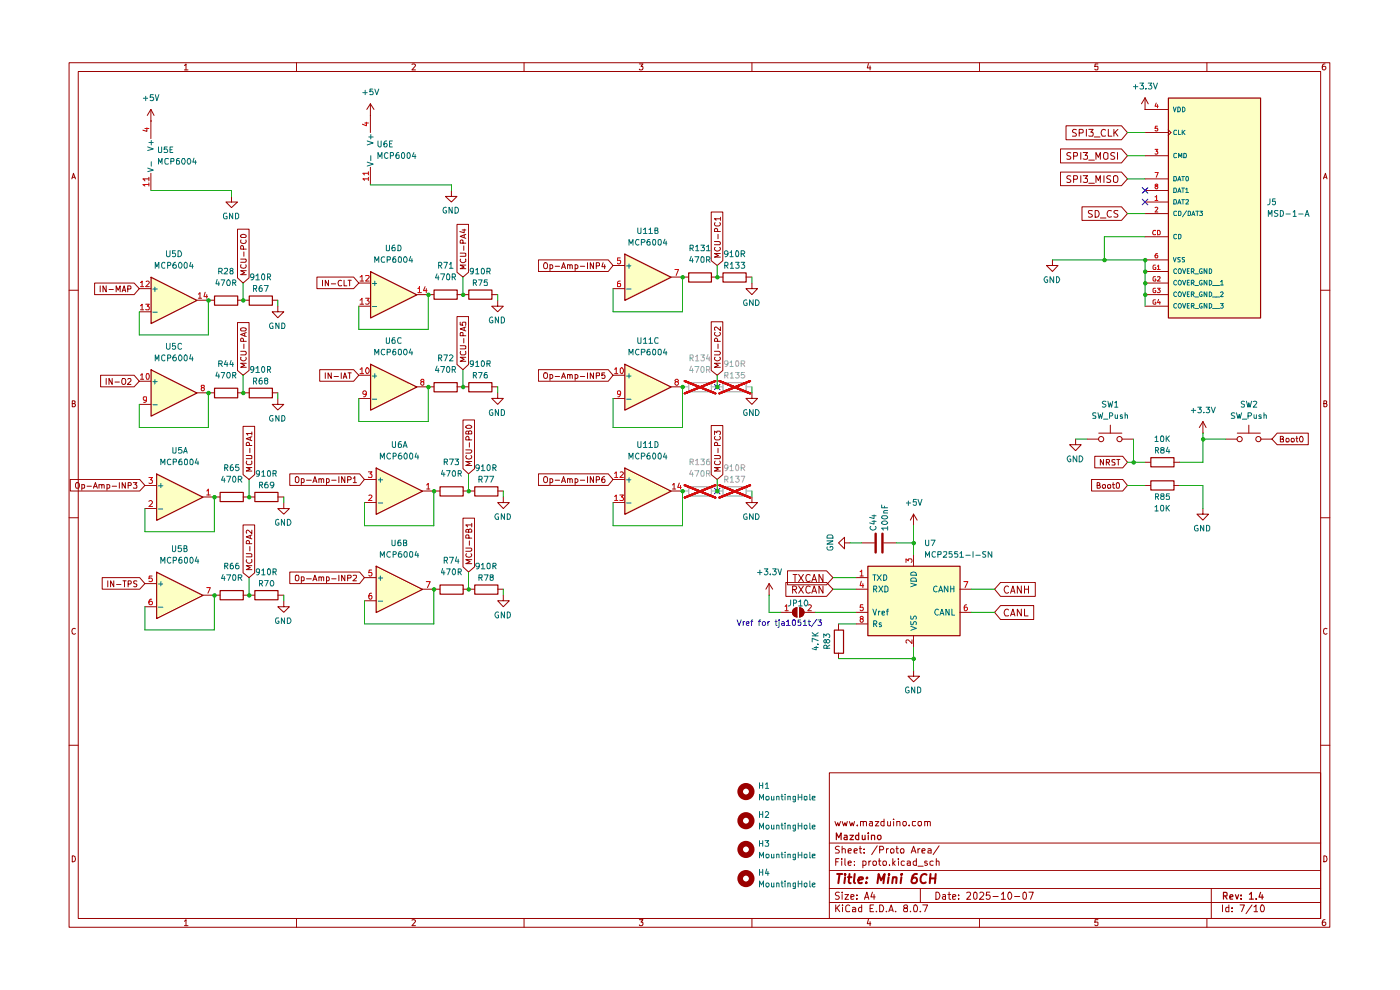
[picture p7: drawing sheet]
<svg xmlns="http://www.w3.org/2000/svg" width="297mm" height="210mm" viewBox="0 0 297 210" stroke-linecap="round" stroke-linejoin="round" font-family="sans-serif">
<g fill="none" stroke="#9b0000" stroke-width=".21">
<path d="M14.7 13.3h267.4v183.4h-267.4zM16.6 15.2h263.6v179.6h-263.6zM39.1 13.9l.4-.3v1.2M39.1 14.8h.8M62.9 13.3v1.9M87.4 13.6h.5l.2 .2-.7 1h.7M111.2 13.3v1.9M135.6 13.6h.8l-.4 .5h.3l.1 .1-.1 .5-.5 .1-.2-.1M159.5 13.3v1.9M184.2 13.5l-.2 .9h.7M184.6 14v.8M207.8 13.3v1.9"/>
<path d="M232.9 13.6h-.6l-.1 .6 .6-.1 .1 .6-.1 .1h-.4l-.2-.1M256 13.3v1.9M281.1 13.6h-.4l-.2 1 .3 .2h.2l.3-.2v-.4l-.2-.1h-.5l-.1 .1M15.2 37.9l.4-1.1 .4 1.1M15.3 37.6h.6M280.8 37.9l.4-1.1 .3 1.1M280.8 37.6h.6M14.7 61.6h1.9M280.2 61.6h1.9M15.3 85.6h.5l.1-.2v-.3l-.6-.1v1.3l.6-.1 .1-.3-.2-.3M280.8 85.6h.5l.1-.2v-.3l-.6-.1v1.3l.6-.1 .1-.3-.2-.3M14.7 109.8h1.9"/>
<path d="M280.2 109.8h1.9M16 133.4l-.2-.1a.65 .65 0 0 0-.6 .6 .65 .65 0 0 0 .6 .6l.2-.1M281.5 133.4l-.2-.1a.65 .65 0 0 0-.6 .6 .65 .65 0 0 0 .6 .6l.2-.1M14.7 158.1h1.9M280.2 158.1h1.9M175.9 163.9h104.3v30.9h-104.3zM175.9 178.8h104.3M177.1 174.3l.4 .9 .2-.7 .3 .7 .3-.9M178.1 179.6l-.5-.1-.3 .2v.4l.5 .2 .3 .4-.2 .2h-.7M178.7 174.3l.3 .9 .2-.7 .3 .7 .3-.9M178.7 179.5v1.4M180.2 174.3l.3 .9 .3-.7 .2 .7 .3-.9"/>
<path d="M181.9 175v.2M182.5 179.5v1.3v.1h.3M182.5 174.3h.6v.9M182.5 174.3v.9M183.1 174.4l.1-.1h.5l.1 .9M184.5 174.3h.5l.1 .9M185.1 174.6h-.5l-.2 .2 .2 .4 .5-.1M185.7 174.3h.7l-.7 .9h.7M186.1 179.4l-1.2 1.9M187.5 174.3h-.5l-.1 .6a.45 .45 0 0 0 .6 .2M187.5 173.7v1.5M188.3 174.3v.8l.4 .1 .2-.2"/>
<path d="M188.9 174.3v.9M189.6 173.7v.1M189.6 174.3v.9M190.3 179.5v1.3v.1h.3M190.3 174.3h.5l.1 .9M190.3 174.3v.9M191.6 174.3h.6l.1 .6-.3 .3h-.2l-.3-.3zM192.9 175v.2M194.2 174.3h-.6v.7l.2 .2 .4-.1M194.8 174.3h.6v.8l-.4 .1-.3-.3zM196.2 174.3h.5l.1 .9M196.2 174.3v.9"/>
<path d="M196.8 174.4l.1-.1h.4l.1 .9M199.2 179.4l-1.2 1.9M15.3 181.5a.64 .64 0 0 1 .7 .7 .64 .64 0 0 1-.7 .6zM39.1 195.4l.4-.3v1.3M39.1 196.4h.8M62.9 194.8v1.9M87.4 195.2l.5-.1 .2 .2-.7 1.1h.7M111.2 194.8v1.9M135.6 195.1h.8l-.4 .5h.3l.1 .2-.1 .5-.5 .1-.2-.2M159.5 194.8v1.9M175.9 191.4h104.3M175.9 188.5h104.3"/>
<path d="M175.9 184.7h104.3M177.3 192v1.4M177.3 182.8h.5M177.6 192.6l.5 .8M178 182.1h-.7v1.5M178.1 189.3l-.5-.1-.3 .2v.4l.5 .2 .3 .4-.3 .4-.6-.1M178.1 192l-.8 .8M178.6 182.1v.2M178.6 182.6v1M178.7 189.2v.2M178.7 180.2l.2-.2 .4 .2v.7M178.7 189.8v1"/>
<path d="M178.7 192v.1M178.7 192.5v.9M179.2 189.8h.8l-.8 1h.8M179.2 182.1v1.3l.2 .2M179.9 183.1l.7-.1-.2-.4-.5 .2v.6l.3 .2 .3-.1M179.9 180.5l.7-.1-.2-.4-.5 .2v.6l.1 .1h.5M180.3 192.1l-.5-.1-.4 .3 .1 .9 .2 .2 .6-.1M180.5 190.3l.7-.2-.1-.3h-.6v.9h.6M180.9 192.5h.4l.2 .2v.7h-.6v-.4l.6-.2M181.2 180.5l.7-.1-.1-.3-.4-.1-.2 .2 .1 .7h.5M181.3 183.5v.1M181.3 182.7v.1"/>
<path d="M181.8 190.6v.2M181.8 189.8v.2M182.3 180h.5M182.8 192v1.4h-.5l-.2-.7 .3-.2h.4M183.1 182.7l.4-.1 .2 .3-.1 .6h-.5M183.1 182.6v1.5M183.3 180.9h.1M183.3 180.1v.1M183.4 190.8l.5-1.6 .4 1.6M183.5 190.3h.7M184.2 195l-.2 .9h.7M184.3 182.6v1"/>
<path d="M184.6 195.5v.9M184.6 192.7h.5M184.7 182.6l-.4 .3M185.1 189.2l-.4 1.1h1M185.3 182.7h.5v.8h-.5zM185.3 192h-.7v1.4h.7M185.4 189.8v1M185.9 193.3v.1M186.4 182.6h.5M186.5 182.1v1.3l.4 .2M186.6 192a.81 .81 0 0 1 .9 .4 .81 .81 0 0 1-.3 1h-.6zM186.6 180.3l.8-.1a.45 .45 0 0 0-.2-.7h-.6v1.4"/>
<path d="M187.4 182.7h.6v.8h-.6zM188 193.3v.1M188 180v.9M188.5 180l-.5 .3M188.6 193.4l.5-1.4 .4 1.4M188.7 183.5v.1M188.7 193.1h.7M188.9 180.3l.3-.3h.2l.3 .3-.1 .6h-.5zM189.4 182.1v1.5M189.5 183.1l.4 .5M189.9 182.6l-.5 .5M190 193.3v.1"/>
<path d="M190.1 180h.5M190.6 182.1v.2M190.6 182.6v1M191 180.3l.3-.3 .4 .1v.8h-.6zM191.9 182.7l-.5-.1-.2 .3 .1 .6h.6M192 192.6l-.2-.1v-.4l.2-.1h.5v.5l-.7 .2-.1 .2 .2 .5h.6v-.5l-.2-.3M192.5 182.7l.4-.1 .2 .2v.8M193.1 193.3v.1M193.1 183l-.6 .1v.4h.6M193.3 180.9l.5-1.4 .5 1.4M193.5 180.5h.6M194 192h.1a.87 .87 0 0 1 .3 1.4l-.5-.1-.1-.8z"/>
<path d="M194.4 182.7l-.4-.1-.3 .3 .1 .6h.6M194.4 182.1v1.5M194.7 183.7h1.1M194.7 180v.9M195.2 180l-.5 .3M195.2 193.3v.1M195.2 188.5v2.9M195.6 180.5l.7-.1-.2-.4h-.3l-.2 .2v.6l.1 .1h.5M195.8 192h1l-.6 1.4M196.7 182.7h-.5v.4h.5l.1 .3-.3 .2-.3-.1M196.9 180.1l.4-.1 .2 .2v.7h-.6v-.4l.6-.1M198 182.7l-.4-.1-.3 .3 .1 .6h.6"/>
<path d="M198.5 189.2a.77 .77 0 0 1 .9 .8 .77 .77 0 0 1-.9 .8zM198.6 182.7l.5-.1 .1 .2v.8M198.6 182.1v1.5M200 189.8h.6v1M200.6 190.1l-.7 .2 .3 .5 .4-.1M201.1 189.8h.6M201.3 189.2v1.5l.4 .1M202.1 190.3l.7-.2-.1-.3h-.6v.9h.6M203.4 190.6v.2M203.4 189.8v.2M205.1 189.4l.6-.2 .2 .4-.1 .3-.7 .9h.8M206.6 189.4l.3-.2 .4 .4v.8l-.4 .4a.99 .99 0 0 1-.3-1.4z"/>
<path d="M207.8 194.8v1.9M207.9 189.4l.1-.2h.4l.3 .5-.9 1.1h.9M210 189.2h-.7l-.1 .8 .6-.2 .3 .3-.1 .5-.2 .2-.6-.2M210.7 190.2h1.1M212.4 189.7l.5-.5v1.6M212.4 190.8h.9M214 189.3l.1-.1a.82 .82 0 0 1 .6 .8 .82 .82 0 0 1-.6 .8 1.1 1.1 0 0 1-.1-1.5zM215.2 190.2h1.1M217.1 189.4l.2-.2a.88 .88 0 0 1 0 1.6l-.3-.4zM218.3 189.2h.9l-.6 1.6M232.9 195.1h-.6l-.1 .6 .6-.1 .1 .6-.1 .2h-.4l-.2-.2M256 194.8v1.9"/>
<path d="M257 188.5v6.3M259.3 192v1.4M260.7 192v1.4h-.6v-.9h.6M261.4 193.3v.1M261.4 192.5v.2M263.1 192h.9l-.6 1.4M265.6 192l-1.3 1.8M266 192.4l.5-.4v1.4M266 193.4h.8M267.6 192h.1a.87 .87 0 0 1 .3 1.4h-.4l-.2-.5zM280.8 181.5a.64 .64 0 0 1 .7 .7 .64 .64 0 0 1-.7 .6zM281.1 195.1l-.4 .1-.2 .9 .3 .3h.2l.3-.3v-.3l-.2-.2h-.5l-.1 .2"/>
</g>
<g fill="none" stroke="#9b0000" stroke-width=".25">
<path d="M177.4 178.1v-1.4l.5 1 .5-1v1.4M179.1 177.2h.5l.1 .9M179.7 177.5l-.6 .1-.1 .2 .2 .3 .5-.1M180.3 177.2h.8l-.8 .9h.8M182.2 177.2h-.5l-.2 .7a.45 .45 0 0 0 .7 .1M182.2 176.7v1.4M182.9 177.2v.8l.4 .1 .2-.2M183.5 177.2v.9M184.2 176.7v.1M184.2 177.2v.9M184.9 177.3l.6-.1 .1 .9M184.9 177.2v.9"/>
<path d="M186.2 177.3l.5-.1 .2 .2v.5l-.2 .2h-.3l-.3-.2zM259.6 190h.6l.1-.5-.2-.2h-.5v1.4M259.9 190l.4 .7M260.9 190.3l.7-.2-.2-.3-.4 .1-.1 .7 .1 .1h.5M262.1 189.8l.3 .9 .4-.9M263.3 190.6v.1M263.3 189.9v.1M265.1 189.7l.4-.4v1.4M265.1 190.7h.8M266.5 190.6v.1M267.4 189.3l-.3 1h.9M267.8 189.8v.9"/>
</g>
<g fill="none" stroke="#9b0000" stroke-width=".42">
<path d="M177.6 185.4h1.1M178.1 185.4l-.3 1.9M179.3 185.4v.2M179.3 186.1l-.2 1.2M179.9 186.1h.7M180.2 185.4l-.2 1.6 .1 .3h.4M181.3 185.4l-.2 1.6 .3 .3M182.1 186.7l.9-.2v-.3a.6 .6 0 0 0-.8 .1v1h.6M183.8 187.2v.1M183.9 186.2h.1l-.1 .1v-.1v.1M186.1 187.3l.3-1.9 .5 1.3 .8-1.3-.3 1.9M188.5 186.1l-.2 1.2"/>
<path d="M188.6 185.4v.2M189.4 186.2l.3-.1 .5 .1-.1 1.1M189.4 186.1l-.1 1.2M191.2 186.1l-.1 1.2M191.3 185.4l-.2 .1h.3l-.1-.1-.1 .2M194.5 185.4a.83 .83 0 0 0-1 .8l-.2 .7 .4 .4h.6l.2-.4-.1-.7a.65 .65 0 0 0-1 .3M196.6 185.6l-.1-.1a.85 .85 0 0 0-1.2 .7v.6a.66 .66 0 0 0 1.1 .4M197.3 186.3h1.1M197.4 185.4l-.2 1.9M198.5 185.4l-.2 1.9"/>
</g>
<g fill="#fdffc4">
<path d="M247.8 20.8h19.6v46.6h-19.6z"/>
<path d="M79.8 120.1l9.8 4.9-9.8 4.9z"/>
<path d="M33.2 100.5l9.8 4.9-9.8 4.9z"/>
<path d="M79.8 99.2l9.8 5-9.8 4.9z"/>
<path d="M33.2 121.3l9.8 5-9.8 4.9z"/>
<path d="M184.1 120.1h19.5v14.7h-19.5z"/>
<path d="M78.6 77.2l9.8 4.9-9.8 4.9z"/>
<path d="M32 58.8l9.7 4.9-9.7 4.9z"/>
<path d="M78.6 57.6l9.8 4.9-9.8 4.9z"/>
<path d="M32 78.4l9.7 4.9-9.7 4.9z"/>
<path d="M132.5 77.2l9.8 4.9-9.8 4.9z"/>
</g>
<path d="M145.3 80.8l6.5 2.7M151.8 80.8l-6.5 2.7" fill="none" stroke="#f20000" stroke-width=".42"/>
<path d="M132.5 99.2l9.8 5-9.8 4.9z" fill="#fdffc4"/>
<path d="M145.3 102.9l6.5 2.7M151.8 102.9l-6.5 2.7" fill="none" stroke="#f20000" stroke-width=".42"/>
<path d="M132.5 53.9l9.8 4.9-9.8 4.9z" fill="#fdffc4"/>
<path d="M152.6 80.8l6.5 2.7M159.1 80.8l-6.5 2.7M152.6 102.9l6.5 2.7M159.1 102.9l-6.5 2.7" fill="none" stroke="#f20000" stroke-width=".42"/>
<g fill="none" stroke="#9b0000" stroke-width=".21">
<path d="M225 31.6h12.9l1.3 1.4-1.3 1.6h-12.9zM225 36.5h12.9l1.3 1.4-1.3 1.5h-12.9zM226.1 26.7h11.8l1.3 1.4-1.3 1.5h-11.8zM227.2 32.4h-.6l-.3 .2 .1 .3 .8 .5-.1 .3h-.8M227.2 37.4l-.6-.1-.3 .2 .1 .4 .8 .4-.1 .3h-.8M227.8 33.1l.7-.1v-.6h-.7v1.4M227.8 38l.7-.1v-.5l-.7-.1v1.4M228.4 27.5l-.6-.1-.3 .3 .1 .3 .8 .5-.2 .4h-.7M228.9 28.2l.8-.1 .1-.5-.3-.2h-.6v1.5M229.3 32.4v1.4M229.3 37.3v1.4M229.8 32.4h.9l-.5 .5 .4 .1v.7h-.8"/>
<path d="M229.8 37.3h.9l-.5 .6h.4v.7h-.8M230.5 27.4v1.5M231 27.4h.9l-.5 .6h.4v.9l-.8-.1M231 34h1.2M231 38.9h1.2M232.2 29.1h1.1M232.5 33.8v-1.4l.5 1 .4-1v1.4M232.5 38.7v-1.4l.5 1 .4-1v1.4M234.2 32.5l.2-.1 .6 .1v1.1l-.3 .2a.46 .46 0 0 1-.6-.4zM234.2 37.3v1.4M234.5 27.6a.63 .63 0 0 0-.8 .1 .63 .63 0 0 0 0 .8l.2 .4 .6-.1M235.1 27.4v1.5h.8"/>
<path d="M235.6 37.4l-.6-.1-.2 .2 .1 .4 .7 .4-.1 .3h-.7M236.2 37.4l.4-.1 .5 .1 .1 .8-.2 .4-.4 .1-.4-.2zM236.3 27.4v1.5M236.5 32.4h-.6l-.3 .2 .1 .3 .8 .5-.1 .3h-.8M236.6 28l.6 .9M237.1 32.4v1.4M237.2 27.4l-.9 .9M242.9 23.2h.1M242.9 33h4.9M242.9 23.2h4.9M242.9 28.1h4.9M242.9 37.9h4.9"/>
<path d="M242.9 20.8l-.7 1.2M242.9 20.8v2.4M242.9 20.8l.7 1.2M247.8 27.5l.6 .6-.6 .6M223.3 55.1v1.2h-1.3l1.3 1.3 1.2-1.3h-1.2M229.5 43.9h8.4l1.3 1.4-1.3 1.4h-8.4zM231.7 44.7h-.7v.5l.6 .3 .1 .3-.3 .3-.5-.1M232.3 44.6a.73 .73 0 0 1 .9 .8 .73 .73 0 0 1-.9 .7zM233.4 46.2h1.2M235.8 44.7a.69 .69 0 0 0-.9 .7 .69 .69 0 0 0 .9 .6M237.2 44.7h-.8l-.1 .4 .8 .4 .1 .3-.3 .3-.6-.1M242.9 42.9h4.9"/>
<path d="M242.9 45.3h4.9M242.9 55.1h4.9M242.9 40.4h4.9M242.9 50.2h4.9M242.9 57.6h4.9M242.9 60h4.9M242.9 62.5h4.9M242.9 65h4.9M51.6 90.4h2.4v10.3l-1.2 1-1.2-1zM52.2 96.6l1.2 .1-.1 .6h-1.1M52.3 97.8v.1a.45 .45 0 0 0 .2 .7h.7l.2-.2-.1-.6M52.9 94.5l-.1-.6h-.5l-.1 .6h1.2"/>
<path d="M53 95.1v.9M53.1 92.7v.6M53.4 99.2h-1.2l.9 .3-.9 .4h1.2M53.4 92.6l-1.2 .5 1.2 .4M53.4 92h-1.2l.4 .3M53.4 91.6v.7M58.9 84.5v1.3h-1.2l1.2 1.2 1.3-1.2h-1.3M228.2 93.1v1.2h-1.3l1.3 1.3 1.2-1.3h-1.2M230.6 93.1h2.5M232.2 96.8h6l1 1.3-1 1.1h-6zM233.1 91.9h4.9M234.1 97.5v1.1l-.7-1.1v1.1"/>
<path d="M234.7 98.1h.6l.1-.6h-.7v1.1M235 98.1l.4 .5M235.5 90.2v1.7M236.6 97.5h-.7l.1 .5a.47 .47 0 0 1 .4 .2 .47 .47 0 0 1 .1 .4h-.6M236.9 97.5h.7M237.2 97.5v1.1M238 93.1h2.5M242.9 98.1h1.2M249 98.1h1.3M255.2 91.9h.1M255.2 89.4l-.8 1.3M255.2 89.4v2.5"/>
<path d="M255.2 89.4l.7 1.3M260 93.1h2.5M262.5 91.9h4.9M264.9 90.2v1.7M267.4 93.1h2.4M270.9 91.9h6.6v2.4h-6.6l-1.1-1.2zM271.6 93.1h.4l.3-.2-.1-.3h-.6v1.1h.6l.1-.5-.3-.1M272.9 93l.5 .1 .1 .5-.2 .1h-.4zM274 93l.5 .1 .1 .5-.2 .1h-.4zM274.9 93h.4M275.1 92.6v1l.2 .1M275.8 92.6h.3a.84 .84 0 0 1 .2 1.1h-.4a.78 .78 0 0 1-.1-1.1z"/>
<path d="M14.9 101.7h14.7l1.1 1.3-1.1 1.2h-14.7zM16.1 102.5l.2-.1 .5 .1 .1 .6-.2 .5h-.5l-.2-.5zM17.4 103.6h.5v-.8h-.5v1.2M18.5 103.1h.9M19.8 103.6l.4-1.2 .5 1.2M19.9 103.2h.6M21 102.9l.5-.1 .1 .8M21 102.8v.8M21.6 103v-.2h.4l.1 .8M22.7 103.6h.4l.2-.2v-.4l-.2-.2h-.4v1.2M23.8 103.1h.9M25.3 102.4v1.2"/>
<path d="M26.6 102.4v1.2l-.7-1.2v1.2M27.2 103h.6v-.5l-.6-.1v1.2M28.3 102.4h.7l-.4 .4 .4 .3v.5l-.7-.1M30.7 103h2.5M30.7 107.9h2.5M43 105.4h3.7M51.6 111.3h2.4v10.2l-1.2 1-1.2-1zM51.6 105.4h2.4M52.2 117.4h1.1l.1 .2-.1 .5h-1.1M52.3 118.7a.61 .61 0 0 0 .3 .8 .61 .61 0 0 0 .8-.3l-.1-.5M52.9 115.3l-.1-.6h-.5l-.1 .6h1.2M53 115.9v1"/>
<path d="M53.1 113.6v.6M53.4 120h-1.2l.9 .4-.9 .4h1.2M53.4 113.5l-1.2 .4 1.2 .4M53.4 112.5v.7l-.8-.7-.4 .2 .1 .4M58.9 105.4h1.3M60.2 106.6v1.3h-1.3l1.3 1.2 1.2-1.2h-1.2M61.5 100.5h14.8l1 1.2-1 1.3h-14.8zM62.7 101.3l.5-.2a.86 .86 0 0 1 0 1.3l-.5-.2zM63.9 101.6l.5-.1 .1 .2v.5l-.1 .2-.5-.1M63.9 101.5v1.3M65 101.9h1M66.4 102.4l.4-1.3 .4 1.3"/>
<path d="M66.6 102h.5M67.7 101.7l.1-.2 .4 .2v.7M67.7 101.5v.9M68.2 101.7l.1-.2 .4 .1v.8M69.3 101.6l.3-.1 .3 .3-.1 .5h-.5M69.3 101.5v1.3M70.4 101.9h.9M71.9 101.1v1.3M73.2 101.1v1.3l-.7-1.3v1.3M73.7 101.8l.7-.1 .1-.3-.2-.3h-.6v1.3M74.9 101.4l.4-.3v1.3M74.9 102.4h.7"/>
<path d="M77.3 106.6h2.5M77.3 101.7h2.5M89.6 104.2h2.4M193.8 117.6v2.5M242.9 103h1.2M249 103h1.3M255.2 107.9v1.2h-1.3l1.3 1.2 1.2-1.2h-1.2M21.7 122.5h7.9l1.1 1.3-1.1 1.2h-7.9zM22.9 123.2v1.3M24.1 123.2v1.3l-.6-1.3v1.3M24.7 124h1M26.1 123.2h.7"/>
<path d="M26.4 123.2v1.3M27.2 123.9l.6-.1v-.5l-.6-.1v1.3M29 123.3h-.6v.4l.6 .2v.1l-.2 .5-.4-.1M30.7 123.8h2.5M30.7 128.7h2.5M43 126.3h3.7M51.6 126.3h2.4M58.9 126.3h1.3M60.2 127.4v1.3h-1.3l1.3 1.2 1.2-1.2h-1.2M61.5 121.3h14.8l1 1.2-1 1.3h-14.8zM62.7 122.2l.1-.2h.5a.86 .86 0 0 1-.1 1.2l-.5-.2zM63.9 122.4h.5l.1 .1v.6h-.6"/>
<path d="M63.9 122.4v1.2M65 122.8h1M66.4 123.2l.4-1.2 .4 1.2M66.6 122.9h.5M67.7 122.5l.1-.1 .4 .1v.7M67.7 122.4v.8M68.2 122.5l.1-.1h.4v.8M69.3 122.4h.5l.1 .5a.36 .36 0 0 1-.6 .2M69.3 122.4v1.2M70.4 122.8h.9M71.9 122v1.2M73.2 122v1.2l-.7-1.2v1.2"/>
<path d="M73.7 122.6l.7-.1 .1-.3-.2-.2h-.6v1.2M74.9 122.1l.6-.1 .1 .5-.7 .7h.7M77.3 122.5h2.5M77.3 127.4h2.5M89.6 125h2.4M163.2 126.3h.1M163.2 123.8l-.7 1.2M163.2 123.8v2.5M163.2 123.8l.7 1.2M166.7 123.5h8.6l1.4 1.5-1.4 1.5h-8.6zM167.1 121.1h8.2l1.4 1.4-1.4 1.5h-8.2zM168.2 125.1l.7-.1 .1-.4-.3-.3h-.5v1.5"/>
<path d="M168.2 121.8h.9M168.5 125.1l.5 .7M168.7 121.8v1.6M169.1 128.9a.97 .97 0 0 0-1 1 .97 .97 0 0 0 1 1M169.4 121.8l1 1.6M169.4 124.3l1 1.5M170.4 121.8l-1 1.6M170.4 124.3l-1 1.5M171.9 122l-.1-.1a.5 .5 0 0 0-.8 .3 .66 .66 0 0 0 0 .9 .66 .66 0 0 0 .9 .1M171.9 124.5l-.1-.1a.5 .5 0 0 0-.8 .2 .66 .66 0 0 0 0 .9 .66 .66 0 0 0 .9 .2M172.2 123.4l.5-1.6 .5 1.6M172.2 125.8l.5-1.5 .5 1.5"/>
<path d="M172.4 122.9h.7M172.4 125.4h.7M174.6 121.8v1.6l-.9-1.6v1.6M174.6 124.3v1.5l-.9-1.5v1.5M177.9 132.3v1.3M177.9 138.5v1.2M181.6 122.5h2.5M181.6 125h2.5M181.6 129.9h2.5M181.6 132.3h2.5M193.8 134.8v2.5M203.6 125h2.5"/>
<path d="M203.6 129.9h2.5M193.8 142.2v1.2h-1.2l1.2 1.2 1.3-1.2h-1.3"/>
<circle cx="233.6" cy="93.1" r=".55"/>
<circle cx="237.5" cy="93.1" r=".55"/>
<circle cx="263" cy="93.1" r=".55"/>
<circle cx="267" cy="93.1" r=".55"/>
</g>
<g fill="none" stroke="#9b0000" stroke-width=".25">
<path d="M247.9 20.8h19.5v46.7h-19.5zM79.8 99.3l9.8 4.9-9.8 4.9zM244.1 97.1h5v1.9h-5zM33.2 100.6l9.9 4.9-9.9 4.9zM46.7 104.4h4.9v2h-4.9zM54.1 104.4h4.9v2h-4.9zM244.1 102h5v1.9h-5zM33.2 121.4l9.9 4.9-9.9 4.9zM46.7 125.3h4.9v1.9h-4.9zM54.1 125.3h4.9v1.9h-4.9zM79.8 120.1l9.8 4.9-9.8 4.9zM177 133.7h1.9v4.9h-1.9z"/>
<path d="M184.1 120.1h19.6v14.7h-19.6z"/>
</g>
<g fill="none" stroke="#007070" stroke-width=".21">
<path d="M248.9 22.7l.3 1 .3-1M249 37.4l.5 .1 .1 .4-.2 .5h-.4zM249 39.9l.5 .1 .1 .4-.2 .4h-.4zM249.6 32.6l-.4-.1-.2 .3v.5l.2 .2 .4-.1M249.6 27.7l-.4-.1-.2 .3v.5l.2 .1h.4M249.9 22.7a.52 .52 0 0 1 .6 .5 .52 .52 0 0 1-.6 .5zM249.9 38.4l.3-1 .3 1M249.9 38.1h.5M250 33.5v-1l.4 .7 .3-.7v1M250 27.6v.9h.4M250.7 37.4h.6M250.7 39.9h.6"/>
<path d="M250.8 27.6v.9M250.9 22.7h.2l.3 .3v.5l-.3 .2h-.2zM251 37.4v1M251 39.9v.9M251 28l.4 .5M251.1 32.5l.5 .1 .1 .4-.2 .5h-.4zM251.4 27.6l-.6 .6M251.6 37.5l.1-.1a.47 .47 0 0 1 .5 .5 .47 .47 0 0 1-.5 .5l-.2-.4zM248.9 54.6l.3 1 .3-1M249 42.3l.5 .1 .1 .5-.2 .4h-.4zM249.6 44.9l-.4-.1-.2 .2 .1 .6h.5M249.6 49.8l-.4-.1-.2 .2 .1 .7h.5"/>
<path d="M249.6 57.2l-.3-.2-.3 .2v.6l.2 .2 .4-.1M249.6 59.6l-.3-.2-.3 .3v.5l.3 .3 .3-.1M249.9 43.3l.3-1 .3 1M249.9 40.8l.3-.9 .3 .9M249.9 43h.5M249.9 40.6h.5M250 44.8h.4l.1 .2v.5l-.1 .2h-.4zM250 49.7h.4l.1 .2v.5l-.1 .2h-.4zM250.2 57h.2a.66 .66 0 0 1 0 1h-.3a.66 .66 0 0 1 .1-1zM250.2 59.4h.2a.6 .6 0 0 1 0 1.1h-.2a.6 .6 0 0 1 0-1.1zM250.4 54.6l-.5 .1v.3l.5 .2-.1 .4h-.4M250.7 42.3h.6"/>
<path d="M250.9 57l.3 1 .3-1M250.9 59.4l.3 1.1 .3-1.1M251 42.3v1M251.3 54.6l-.5 .1v.3l.5 .2-.1 .4h-.4M251.5 42.4l.6-.1v.2l-.6 .8h.6M251.5 40.1l.3-.2v.9M251.5 40.8h.6M251.7 44.7l-.8 1.3M251.9 57.5h.3M251.9 60h.3M252.1 44.8h.3l.2 .2v.5l-.2 .2h-.3zM252.3 57h-.4v1h.4"/>
<path d="M252.3 59.4h-.4v1.1h.4M252.7 57.6l.5-.1 .1-.3-.1-.2h-.5v1M252.8 45.7l.4-.9 .3 .9M253 45.5h.4M253 57.6l.3 .4M253.5 58.1h.8M253.7 44.8h.6M254 44.8v.9M254.5 44.8h.6l-.3 .3 .3 .2-.1 .4-.5-.1M255 57.1a.52 .52 0 0 0-.6 .3 .52 .52 0 0 0 .2 .6h.4v-.4h-.1M255 59.5a.45 .45 0 0 0-.6 .5 .45 .45 0 0 0 .6 .4v-.4h-.1M256 57v1l-.6-1v1"/>
<path d="M256 59.4v1.1l-.6-1.1v1.1M256.5 57l.6 .2v.6l-.2 .2h-.4zM256.5 59.4l.6 .3v.5l-.4 .3h-.2zM258.9 59.8l.4-.4v1.1M249.6 62.1l-.3-.2-.3 .3v.5l.3 .2 .3-.1M249.6 64.4h-.3l-.3 .2v.5l.3 .3 .3-.1M250.2 61.9h.2a.6 .6 0 0 1 0 1h-.2a.6 .6 0 0 1 0-1zM250.2 64.4h.2a.6 .6 0 0 1 0 1h-.2a.6 .6 0 0 1 0-1zM250.9 61.9l.3 1 .3-1M250.9 64.4l.3 1 .3-1M251.9 62.4h.3M251.9 64.9h.3"/>
<path d="M252.3 61.9h-.4v1h.4M252.3 64.4h-.4v1h.4M252.7 60h.5l.1-.3-.1-.3h-.5v1.1M252.7 62.4h.5l.1-.2-.1-.3h-.5v1M252.7 64.9h.5l.1-.3-.1-.2h-.5v1M253 60l.3 .5M253 62.4l.3 .5M253 64.9l.3 .5M253.5 60.5h.8M253.5 63h.8M253.5 65.5h.8M255 62a.45 .45 0 0 0-.6 .4 .45 .45 0 0 0 .6 .4v-.3h-.1"/>
<path d="M255 64.4a.45 .45 0 0 0-.6 .5 .45 .45 0 0 0 .6 .4v-.3h-.1M256 61.9v1l-.6-1v1M256 64.4v1l-.6-1v1M256.5 61.9l.6 .3v.5l-.4 .2h-.2zM256.5 64.4l.6 .2v.5l-.4 .3h-.2zM257.2 60.5h1.5M257.2 63h1.5M257.2 65.5h1.5M258.9 62.1l.4-.2 .2 .3-.6 .7h.6M258.9 64.4h.6l-.3 .4h.2l.1 .4-.2 .2-.4-.1M258.9 60.5h.6M33.6 108h.9"/>
<path d="M33.6 103.1h.9M34.1 102.5v1M80.3 106.7h.9M80.3 101.8h.9M80.7 101.4v.9M33.6 123.9h.9M33.6 128.8h.9M34.1 123.4v.9M80.3 122.6h.9M80.3 127.5h.9M80.7 122.2v.9M185.2 129.2l.4 1.3 .3-1.3"/>
<path d="M185.2 121.9h.6M185.3 125l.6-.1v-.5l-.6-.1v1.3M185.3 132.3h.6v-.5l-.6-.1v1.2M185.5 121.9v1.2M185.6 125l.4 .6M185.6 132.3l.4 .6M186.1 121.9l.8 1.2M186.4 129.6v.9M186.4 124.3l.9 1.3M186.7 129.6l-.3 .3M186.9 132.2h-.4v.2l.4 .1 .1 .3-.1 .1h-.4M186.9 121.9l-.8 1.2"/>
<path d="M187.1 130.1l.5-.1v-.3h-.5v.7h.5M187.3 124.3l-.9 1.3M187.5 121.9h.4a.66 .66 0 0 1 .2 .8 .66 .66 0 0 1-.6 .4zM187.7 124.3h.3l.4 .3v.7l-.4 .3h-.3zM188 129.6h.5M188.5 129.2l-.3 .1v1.2M193.2 132.9l1.2 .4-1.2 .4M193.2 131.8l.1 .7h.3l.5-.7 .3 .3-.1 .4M193.2 130.7v.5l.4 .1a.57 .57 0 0 1 .7-.6v.6M193.2 123.7l1.2 .3-1.2 .5M193.2 122.8l.3-.2h.6l.3 .3v.4h-1.2zM193.2 121.6a.66 .66 0 0 1 .8-.2 .66 .66 0 0 1 .4 .6h-1.2z"/>
<path d="M198.8 124.5l-.1-.1a.61 .61 0 0 0-.7 .3 .61 .61 0 0 0 .1 .7l.4 .2 .3-.1M199.1 129.4l-.2-.2a.6 .6 0 0 0-.6 .7 .6 .6 0 0 0 .8 .5M199.1 125.6l.5-1.3 .4 1.3M199.2 125.2h.6M199.4 130.5l.4-1.3 .4 1.3M199.6 130.1h.6M201.1 124.3v1.3l-.8-1.3v1.3M201.3 129.2v1.3l-.6-1.3v1.3M201.7 124.3v1.3M201.7 124.9h.7M201.9 129.2v1.3h.6M202.4 124.3v1.3"/>
</g>
<g fill="none" stroke="#c10000" stroke-width=".21">
<path d="M245 31.7h.6l-.3 .4h.2l.1 .4-.1 .2-.5-.1M245 36.6h.7l-.4 1M245.3 21.9l-.3 .6h.7M245.3 39.5l-.3-.3 .5-.2 .1 .3-.6 .3a.35 .35 0 0 0 .5 .5l.1-.3-.1-.3M245.5 26.8h-.4l-.1 .5 .5-.1 .1 .4-.1 .2-.5-.1M245.5 22.2v.7M245 41.8l.4-.3v1M245 44h.5l.1 .1-.6 .9h.6M245 42.5h.6M245.1 49l-.3-.1-.3 .4 .1 .4h.5M245.1 56.2l-.4 .1-.1 .7 .2 .2h.3l.1-.5h-.2M245.1 58.7l-.4 .1-.1 .6 .2 .2h.3l.1-.4h-.2"/>
<path d="M245.5 53.8h-.2l-.3 .4 .1 .5h.4l.1-.4-.1-.2-.5 .2M245.5 48.9h.5l.1 .2v.5l-.1 .2h-.5zM245.5 56.5l.3-.3v1M245.5 58.8l.5-.1 .1 .2-.6 .7h.6M245.5 57.2h.6M245.1 61.1h-.3l-.2 .2v.6l.2 .2h.3l.1-.4h-.2M245.1 63.6h-.3l-.2 .2v.6l.2 .1h.3l.1-.4h-.2M245.5 61.1h.6l-.3 .4 .3 .2-.1 .4-.5-.1M245.8 63.5l-.3 .7h.6M246 63.9v.6M31.6 106.4l.5-.2 .2 .2v.4l-.7 .7h.7M31.6 101.3h.7l-.4 .5 .4 .1v.6h-.7"/>
<path d="M43.9 104.2l.3-.5v1.3M43.9 105h.7M78.2 100.1h.7l-.4 .4 .4 .3-.1 .5-.6-.1M78.2 105.1l.5-.1 .2 .3-.7 .9h.7M90.5 102.9l.4-.4v1.2M90.5 103.7h.7M192.2 119.3v-.8l.5 .5 .1-.5h.5l.2 .3v.3l-.2 .2M32.2 127.1a.55 .55 0 0 0-.6 .5l.1 .6a.42 .42 0 0 0 .5 0 .42 .42 0 0 0 .1-.6l-.5-.1-.2 .3M32.3 122.2h-.6l-.1 .6 .5-.2 .2 .3v.4h-.7M43.9 124.6h.7l-.5 1.2M78.8 120.9h-.5l-.1 .6 .6-.1v.7l-.4 .1-.2-.2M78.8 125.8l-.4 .1-.2 .4 .1 .7h.5v-.7h-.5l-.1 .2"/>
<path d="M90.4 123.4h.9l-.6 1.2M182.5 121.3l.3-.4v1.3M182.5 122.2h.6M182.7 123.3l-.2 .9h.7M182.7 131.2h-.2v-.2a.35 .35 0 0 1 .3-.3 .35 .35 0 0 1 .3 .3v.2h-.4l-.2 .3v.4l.2 .1 .4-.2v-.3l-.2-.3M183.1 128.3h-.6v.6l.6-.1v.7l-.5 .1-.1-.2M183.1 123.8v.8M193.5 135.7v.8l-.8-.8h-.3l-.2 .2v.3l.2 .2M204.5 123.4h.8l-.6 1.2M205.1 128.3l-.4 .1-.1 .2v.8l.4 .2 .2-.3v-.3l-.1-.2h-.5v.2"/>
</g>
<path d="M168.4 129.2l.7-.3v2a.97 .97 0 0 1-.9-.6 .97 .97 0 0 1 .2-1.1z" fill="#9b0000"/>
<path d="M169.1 129v1.9M169.6 128.9a.97 .97 0 0 1 1 1 .97 .97 0 0 1-1 1v-1.9" fill="none" stroke="#9b0000" stroke-width=".21"/>
<path d="M169.6 128.9a.97 .97 0 0 1 1 1 .97 .97 0 0 1-1 1z" fill="#9b0000"/>
<g fill="none" stroke="#9b0000" stroke-width=".21">
<path d="M32 25.7h.1M32 23.2v6.2M32 36.8v3.6M32 23.2l-.8 1.3M32 23.2l.7 1.3M78.6 24.5h.1M78.6 22v6.1M78.6 35.5v3.7M78.6 22l-.8 1.2M78.6 22l.7 1.2M49.1 41.7v1.2h-1.2l1.2 1.1 1.3-1.1h-1.3M50.4 48.6h2.4v10.3l-1.2 1.1-1.2-1.1z"/>
<path d="M51.1 55h1.1v.1v.3l-.2 .2h-.9M51.1 49.9a.61 .61 0 0 1 .7-.2 .61 .61 0 0 1 .4 .6l-1 .1-.1-.2zM51.1 56.1v.6a.61 .61 0 0 0 .7 .2 .61 .61 0 0 0 .4-.8M51.1 50.9v.5a.61 .61 0 0 0 .7 .3 .61 .61 0 0 0 .4-.8M51.7 52.8l-.1-.6-.4-.1-.1 .2v.5h1.1M51.7 53.4v1M52.2 57.4h-1.1l.8 .4-.8 .5h1.1M67.2 58.8h7.8l1.1 1.2-1.1 1.2h-7.8zM68.4 59.4v1.2M69.7 59.4v1.2l-.7-1.2v1.2M72.5 59.5l-.3-.1a.67 .67 0 0 0-.5 .6 .67 .67 0 0 0 .3 .6l.5-.1M73 59.4v1.2h.6"/>
<path d="M73.8 59.4h.7M74.2 59.4v1.2M95.8 40.4v1.3h-1.3l1.3 1.2 1.1-1.2h-1.1M96.9 47.6h2.5v10.2l-1.2 1-1.3-1zM97.6 53.7l1.2 .1-.1 .6h-1.1M97.7 55a.61 .61 0 0 0 .3 .7 .61 .61 0 0 0 .8-.2l-.1-.5M98 48.8h.8M98.2 51.6v-.6h-.5l-.1 .6h1.2M98.4 52.2v.9M98.5 48.6v.8l-1-.3M98.5 49.9v.5M98.8 56.2h-1.2l.9 .5-.9 .3h1.2"/>
<path d="M98.8 49.7l-1.2 .4 1.2 .5M114.2 55.1h14.8l1.1 1.2-1.1 1.3h-14.8zM115.5 55.8l.3-.1a.73 .73 0 0 1 0 1.3l-.3-.1a.87 .87 0 0 1 0-1.1zM116.7 56.2h.5l.1 .5a.36 .36 0 0 1-.6 .2M116.7 56.1v1.3M117.8 56.5h.9M119.1 57l.5-1.3 .4 1.3M119.2 56.7h.6M120.4 56.3l.2-.2 .3 .2v.7M120.4 56.1v.9M120.9 56.3l.2-.2 .3 .2v.7M122 56.2l.3-.1 .3 .3-.1 .5h-.5"/>
<path d="M122 56.1v1.3M123.1 56.5h.9M124.6 55.7v1.3M125.9 55.7v1.3l-.7-1.3v1.3M126.5 56.4l.7-.1v-.4l-.2-.2h-.5v1.3M127.9 55.7l-.2 .9h.7M128.3 56.1v.9M130.1 56.3h2.4M142.3 58.8h3.8M150.9 45h2.4v10.3l-1.1 1-1.3-1zM150.9 58.8h2.4M151.6 51.2h1l.2 .3-.1 .4h-1.1"/>
<path d="M151.7 52.5l-.1 .2a.64 .64 0 0 0 .6 .6 .64 .64 0 0 0 .6-.6l-.1-.2M151.7 47.3l-.1 .3 .3 .3 .8-.1 .1-.2-.1-.3M152.2 49.1v-.6h-.6v.6h1.2M152.3 49.7v.9M152.8 53.8h-1.2l.8 .4-.8 .3h1.2M152.8 46.4h-1.2l.3 .3M152.8 46.1v.6M158.2 58.8h1.3M20.1 60h8.4l1.1 1.2-1.1 1.3h-8.4zM21.3 60.6v1.3M21.3 79.6h7.2l1.1 1.3-1.1 1.2h-7.2zM22.5 60.6v1.3l-.7-1.3v1.3"/>
<path d="M23.1 61.4h1M24.6 61.9v-1.3l.5 1 .4-1v1.3M25.9 61.9l.4-1.3 .4 1.3M26 61.6h.6M27.1 61.3l.7-.1v-.4l-.2-.2h-.5v1.3M29.6 61.2h2.4M29.6 66.1h2.4M41.7 63.7h3.8M50.4 68.4h2.4v10.2l-1.2 1-1.2-1zM50.4 63.7h2.4M51.1 74.5h.9l.2 .3v.2l-.2 .3h-.9M51.1 69.7a.91 .91 0 0 1 1.1 .1l-.2 .4h-.8l-.1-.2z"/>
<path d="M51.1 75.8v.5a.61 .61 0 0 0 .7 .2 .61 .61 0 0 0 .4-.7M51.7 72.4l-.1-.6-.4-.1-.1 .2v.5h1.1M51.7 73v.9M51.9 70.7v.6M52.2 77.1h-1.1l.8 .4-.8 .4h1.1M52.2 70.5l-1.1 .5 1.1 .4M57.7 63.7h1.2M58.9 65v1.1h-1.2l1.2 1.3 1.3-1.3h-1.3M67.8 78.4h7.2l1.1 1.2-1.1 1.3h-7.2zM69 79.1v1.2M70.3 79.1v1.2l-.7-1.2v1.2M70.3 60.2h.9"/>
<path d="M70.9 79.9h.9M72.4 79.1v1.2M72.9 79.9h.6M73.8 79.1h.7M74.2 79.1v1.2M76.1 79.6h2.5M76.1 60h2.5M76.1 65h2.5M88.4 62.5h3.6M96.9 67.2h2.5v10.1l-1.2 1.1-1.3-1.1zM96.9 62.5h2.5M97.6 73.3l1.2 .1v.5l-1.2 .1"/>
<path d="M97.6 68.3v.6l.6 .1-.2-.2v-.3l.2-.2h.5v.7M97.7 74.5v.1a.46 .46 0 0 0 .2 .7h.7l.2-.2-.1-.6M98.2 71.2v-.6l-.5-.1-.1 .7h1.2M98.4 71.8v.9M98.5 69.4v.6M98.8 75.8h-1.2l.9 .4-.9 .4h1.2M98.8 69.4l-1.2 .4 1.2 .4M104.3 62.5h1.3M105.6 63.7v1.3h-1.3l1.3 1.1 1.2-1.1h-1.2M114.2 78.4h14.8l1.1 1.2-1.1 1.3h-14.8zM115.5 79.1h.5a.77 .77 0 0 1-.2 1.2l-.3-.1a.87 .87 0 0 1 0-1.1zM116.7 79.5h.5l.1 .5a.36 .36 0 0 1-.6 .2"/>
<path d="M116.7 79.4v1.3M117.8 79.9h.9M119.2 79.9h.6M120.4 79.6l.2-.2 .2 .1 .1 .8M120.4 79.4v.9M120.9 79.7l.2-.3 .2 .1 .1 .8M122 79.5l.3-.1 .3 .3-.1 .5h-.5M122 79.4v1.3M123.1 79.9h.9M124.6 79.1v1.2M125.9 79.1v1.2l-.7-1.2v1.2M126.5 79.7h.6l.1-.5-.7-.1v1.2"/>
<path d="M128.3 79.1h-.6v.6l.4-.2 .3 .3-.1 .4h-.6M130.1 79.6h2.4M130.1 61.2h2.4M150.9 68.3h2.4v10.3l-1.1 1-1.3-1zM151.6 74.5h1l.2 .3v.2l-.2 .3h-1M151.7 75.8l-.1 .2a.65 .65 0 0 0 .6 .6 .65 .65 0 0 0 .6-.6l-.1-.2M151.7 70.5l-.1 .2a.64 .64 0 0 0 .6 .6 .64 .64 0 0 0 .6-.6l-.1-.2M152.2 72.4v-.4l-.2-.3-.4 .3v.4h1.2M152.3 73v.9M152.8 77.1h-1.2l.8 .4-.8 .4h1.2M152.8 69.4v.7l-.9-.7-.3 .2 .1 .4M159.5 60v1.2h-1.3l1.3 1.3 1.2-1.3h-1.2"/>
<path d="M22.5 80.3v1.2M23.8 80.3v1.2l-.7-1.2v1.2M24.4 81h.9M26.1 80.3a.46 .46 0 0 1 .6 .4v.4a.46 .46 0 0 1-.6 .4 .86 .86 0 0 1 0-1.2zM27.1 80.4l.2-.1h.3l.2 .1v.4l-.8 .7h.8M29.6 80.9h2.4M29.6 85.8h2.4M41.7 83.3h3.8M50.4 83.3h2.4M57.7 83.3h1.2M72.8 80.3l.4-1.2 .4 1.2M76.1 84.5h2.5"/>
<path d="M88.4 82.1h3.6M96.9 82.1h2.5M98.2 89.1h2.5v10.3l-1.3 1.1-1.2-1.1zM98.8 95.4h1.1l.2 .2v.3l-.3 .2h-1M98.9 90.4a.75 .75 0 0 1 1.2 .2l-.3 .3h-.7l-.3-.3zM99 96.6l-.2 .3a.65 .65 0 0 0 .6 .5 .65 .65 0 0 0 .7-.5l-.2-.3M99.4 91.6l.3-.2 .4 .2v.4h-1.3v-.4l.2-.1h.4v.5M99.5 93.3l-.1-.7h-.3l-.3 .2v.5h1.3M99.6 93.9v.9M100.1 97.9h-1.3l.9 .4-.9 .4h1.3M104.3 82.1h1.3M105.6 83.3v1.2h-1.3l1.3 1.3 1.2-1.3h-1.2"/>
<path d="M119.1 80.3l.5-1.2 .4 1.2M130.1 84.5h2.4M142.3 82.1h2.5M150.9 90.3h2.4v10.4l-1.1 1-1.3-1zM151.6 96.6h1l.2 .3-.1 .4h-1.1M151.6 92.2v-.7l.5 .3 .1-.3h.5l.1 .1v.4l-.1 .2M151.7 97.8l-.1 .4 .3 .4 .8-.1 .1-.3-.1-.4M151.7 92.6l-.1 .4 .3 .3 .8-.1 .1-.2-.1-.4M152.2 94.5v-.6h-.6v.6h1.2M152.3 95.1v.9M152.8 99.2h-1.2l.8 .3-.8 .4h1.2M159.5 83.3v1.2h-1.3l1.3 1.3 1.2-1.3h-1.2"/>
<path d="M92 104.2h1.3M98.2 109.9h2.5v10.3l-1.3 1.1-1.2-1.1zM98.2 104.2h2.5M98.8 116.3h1.1l.2 .1-.1 .5h-.2h-1M99 117.4l-.2 .3a.65 .65 0 0 0 .6 .5 .65 .65 0 0 0 .7-.5l-.2-.3M99.4 112.5l.3-.3 .4 .3v.4h-1.3l.1-.5h.5v.5M99.5 114.1l-.1-.6h-.4l-.2 .1v.5h1.3M99.6 114.7v1M100.1 118.7h-1.3l.9 .4-.9 .5h1.3M100.1 111.3h-1.3l.3 .5M100.1 111v.8M105.6 104.2h1.2"/>
<path d="M106.8 105.4v1.2h-1.2l1.2 1.3 1.2-1.3h-1.2M114.2 100.5h14.8l1.1 1.2-1.1 1.3h-14.8zM115.4 101.3l.3-.2 .4 .2 .1 .7-.4 .4-.4-.2zM116.7 101.6l.3-.1 .3 .3-.1 .5h-.5M116.7 101.5v1.3M117.8 101.9h.9M119.1 102.4l.5-1.3 .4 1.3M119.2 102h.6M120.4 101.7l.2-.2 .3 .2v.7M120.4 101.5v.9M120.9 101.7l.2-.2 .3 .2v.7M122 101.6l.3-.1 .3 .3v.3l-.3 .3-.3-.1"/>
<path d="M122 101.5v1.3M123.1 101.9h.9M124.6 101.1v1.3M125.9 101.1v1.3l-.7-1.3v1.3M126.5 101.8l.7-.1v-.4l-.2-.2h-.5v1.3M128.3 101.1h-.3l-.3 .3v.8l.4 .2 .2-.1 .1-.4a.35 .35 0 0 0-.4-.3 .35 .35 0 0 0-.3 .3M130.1 101.7h2.4M130.1 106.6h2.4M142.3 104.2h2.5M159.5 105.4v1.2h-1.3l1.3 1.3 1.2-1.3h-1.2M179.2 115.2v1.2l-1.3-1.2 1.3-1.2v1.2h1.1M182.8 115.2h2.7"/>
<path d="M187.5 115.2h2.7M193.8 111.5h.1M193.8 109.1l-.7 1.2M193.8 109.1v2.4M193.8 109.1l.8 1.2M231.6 101.7h6.6l1 1.3-1 1.2h-6.6zM232.8 103l.5-.1v-.4l-.5-.1v1.2h.5l.1-.5-.3-.1M233.9 103l.1-.2h.4v.8h-.4l-.1-.2zM235 103l.1-.2h.4v.8h-.4l-.1-.2zM236 102.8h.5M236.1 102.4v1l.1 .2h.3M236.9 102.5l.3-.1a.86 .86 0 0 1 .1 1.2h-.3l-.2-.2z"/>
<path d="M92 125h1.3M98.2 125h2.5M105.6 125h1.2M106.8 126.3v1.1h-1.2l1.2 1.3 1.2-1.3h-1.2M165.6 129.9h2.5M170.5 129.9h2.5M212.3 128.5h7v2.9h-7l-1.3-1.5zM212.3 123.5h7.3v3h-7.3l-1.3-1.5zM214 129.4l-.1-.1a.5 .5 0 0 0-.8 .3 1.03 1.03 0 0 0 .2 1.1l.7-.1M214 124.5l-.1-.1a.5 .5 0 0 0-.8 .2 .81 .81 0 0 0 .6 1.2l.3-.1M214.4 130.7l.5-1.5 .4 1.5M214.4 125.8l.5-1.5 .4 1.5"/>
<path d="M214.6 130.3h.6M214.6 125.4h.6M216.7 129.2v1.5l-.9-1.5v1.5M216.7 124.3v1.5l-.9-1.5v1.5M217.3 129.2v1.5h.8M217.3 124.3v1.5M217.3 125h.9M218.2 124.3v1.5"/>
</g>
<g fill="none" stroke="#c10000" stroke-width=".21">
<path d="M30.7 27.3h.9M31.2 27.1v.8l-.9-.3M31.6 39.1h-1.3l.4 .4M31.6 37.9h-1.3l.4 .5M31.6 37.6v.8M31.6 38.8v.7M77.4 26.1h.8M77.7 25.9v.8l-.8-.4M78.2 37.9h-1.2l.3 .4M78.2 36.8h-1.2l.3 .3M78.2 36.4v.7M78.2 37.6v.7"/>
<path d="M29.8 60l.3-.4v1.2M31 59.7l.4-.1 .3 .4-.8 .8h.8M76.4 58.8l.4-.4v1.2M76.4 59.6h.7M77.6 58.5l.6-.1 .1 .2-.1 .3-.6 .7h.7M131.6 54.7h-.6v.6l.6-.1 .1 .2-.1 .5-.4 .1-.2-.2M131.6 59.6l-.6 .3v.8l.6 .1v-.7h-.5l-.1 .2M143.2 57.2h.7l-.5 1.2M29.8 64.9l.3-.4v1.2M29.8 79.6l.3-.3v1.1M29.8 60.8h.7M29.8 65.7h.7"/>
<path d="M30.9 64.5h.8l-.5 .5 .5 .2-.1 .5-.7-.1M31.1 79.3h.5l.1 .7-.2 .4h-.4zM42.1 62.4l.3-.3v1.2M42.1 63.3h.7M43.5 62l-.2 .9h.7M43.9 62.5v.8M76.4 78.3l.4-.3v1.3M76.4 63.7l.4-.4v1.2M76.4 79.3h.7M76.4 64.5h.7M77.6 63.3h.7l-.4 .5 .4 .2-.1 .4h-.6M77.7 78.1l.2-.1a.68 .68 0 0 1 .4 .6 .68 .68 0 0 1-.4 .7 .81 .81 0 0 1-.2-1.2z"/>
<path d="M88.7 61.2l.3-.4v1.3M88.7 62.1h.7M90.2 60.8l-.4 .9h.8M90.4 61.2v.9M130.4 78.3l.3-.3v1.3M130.4 79.3h.7M131.8 78a.68 .68 0 0 1 .5 .6 .68 .68 0 0 1-.5 .7l-.2-.3v-.8zM29.8 80.4h.7M31.1 84.7l-.2 .2-.4-.1v-.6l.6 .1v.8l-.6 .3M42.9 82.2l-.2-.2 .1-.3h.5l.1 .3-.3 .2a.36 .36 0 0 0-.4 .4 .36 .36 0 0 0 .5 .3 .36 .36 0 0 0 .1-.6l-.2-.1M77.7 83.4l-.2 .3h-.3l-.2-.3v-.2l.2-.3h.3a.72 .72 0 0 1 .2 .7 .72 .72 0 0 1-.6 .6M89.5 81l-.3-.3 .3-.3h.3l.1 .5-.4 .1-.3 .2v.3l.3 .2 .4-.2v-.4l-.1-.1"/>
<path d="M131.7 83.4l-.3 .3-.4-.1v-.5l.4-.2a.72 .72 0 0 1 .2 .7 .72 .72 0 0 1-.5 .6M143.4 81l-.2-.3 .2-.3h.3l.2 .4-.7 .4v.3l.2 .2h.3l.2-.2v-.3l-.2-.2M130.4 100.4l.3-.3v1.2M130.4 105.3l.3-.3v1.2M130.4 101.3h.7M130.4 106.2h.7M131.5 105h.8l-.5 .4 .5 .3v.3l-.2 .2-.6-.1M131.6 100.2l.4-.1 .3 .3-.8 .9h.8M142.7 102.9l.3-.4v1.2M142.7 103.7h.6M144.1 102.5l-.3 .9h.7M144.4 103v.7"/>
<path d="M166.5 128.6l.4-.3v1.3M166.5 129.6h.7M171.5 128.4l.4-.1 .2 .3-.7 1h.7"/>
</g>
<path d="M185.8 113.2v4M187.2 113.2v4" fill="none" stroke="#9b0000" stroke-width=".51"/>
<g fill="none" stroke="#9b0000" stroke-width="1.2">
<circle cx="158.2" cy="174.1" r="1.23"/>
<circle cx="158.2" cy="167.9" r="1.23"/>
<circle cx="158.2" cy="180.2" r="1.23"/>
<circle cx="158.2" cy="186.4" r="1.23"/>
</g>
<g fill="none" stroke="#9b0000" stroke-width=".25">
<path d="M32.1 58.8l9.7 4.9-9.7 4.9zM78.6 57.6l9.8 4.9-9.8 5zM132.6 53.9l9.8 4.9-9.8 4.9zM146.1 57.9h4.8v1.9h-4.8zM153.4 57.9h4.9v1.9h-4.9zM32.1 78.5l9.7 4.9-9.7 4.9zM45.5 62.8h4.9v1.9h-4.9zM52.9 62.8h4.9v1.9h-4.9zM78.6 77.3l9.8 4.8-9.8 4.9zM92.1 61.5h4.9v2h-4.9zM99.4 61.5h5v2h-5zM132.6 77.3l9.8 4.8-9.8 4.9z"/>
<path d="M45.5 82.4h4.9v2h-4.9zM52.9 82.4h4.9v2h-4.9zM92.1 81.2h4.9v1.9h-4.9zM99.4 81.2h5v1.9h-5zM132.6 99.3l9.8 4.9-9.8 4.9zM93.3 103.3h5v1.9h-5zM100.7 103.3h4.9v1.9h-4.9zM93.3 124.1h5v1.9h-5zM100.7 124.1h4.9v1.9h-4.9z"/>
</g>
<g fill="none" stroke="#007070" stroke-width=".21">
<path d="M31.3 35.7l1.2 .4-1.2 .3M31.3 31.2l1.2 .4-1.2 .3M31.6 30.2h.9M32.1 29.8v.9M32.1 34.3v.9M77.9 34.4l1.3 .4-1.3 .4M77.9 29.9l1.3 .4-1.3 .4M78.2 29.1h1M78.7 28.5v1M78.7 33v1M79.5 59.6v.9M132.9 56.4h1"/>
<path d="M133.4 56v.9M32.4 61.3h1M32.4 66.2h1M32.9 60.9v.9M79 79.8h.9M79 60.1h.9M79 65h.9M79.5 79.3v.9M132.9 79.8h1M132.9 61.3h1M133.4 79.3v.9M32.4 81h1"/>
<path d="M32.4 85.9h1M32.9 80.5v1M79 84.7h.9M132.9 84.7h1M132.9 101.8h1M132.9 106.7h1M133.4 101.4v.9"/>
</g>
<path d="M146.1 81.2h4.8v1.9h-4.8zM153.4 81.2h4.9v1.9h-4.9zM146.1 103.3h4.8v1.9h-4.8zM153.4 103.3h4.9v1.9h-4.9z" fill="none" stroke="#aaa" stroke-width=".25"/>
<path d="M144.8 82.1h1.3M150.9 82.1h2.4M158.2 82.1h1.3M144.8 104.2h1.3M150.9 104.2h2.4M158.2 104.2h1.3" fill="none" stroke="#aaa" stroke-width=".21"/>
<path d="M145.3 80.8l6.5 2.7M151.8 80.8l-6.5 2.7M152.6 80.8l6.5 2.7M159.1 80.8l-6.5 2.7M145.3 102.9l6.5 2.7M151.8 102.9l-6.5 2.7M152.6 102.9l6.5 2.7M159.1 102.9l-6.5 2.7" fill="none" stroke="#f20000" stroke-width=".42"/>
<g fill="none" stroke="#00a300" stroke-width=".21">
<path d="M78.6 39.2h17.2v1.2M239.2 28.1h3.7M239.2 33h3.7M239.2 37.9h3.7M32 40.4h17.1v1.3M98.2 58.8v3.7M144.8 58.8v7.3h-14.7v-4.9M152.2 56.3v2.5M159.5 58.8v1.2M223.3 55.1h19.6v9.9M239.2 45.3h3.7M242.9 50.2h-8.6v4.9"/>
<path d="M44.2 63.7v7.3h-14.6v-4.9M51.6 60v3.7M51.6 79.6v3.7M58.9 63.7v1.3M90.9 62.5v7.4h-14.8v-4.9M98.2 78.4v3.7M105.6 62.5v1.2M152.2 79.6v2.5M44.2 83.3v7.4h-14.6v-4.9M58.9 83.3v1.2M90.9 82.1v7.3h-14.8v-4.9M105.6 82.1v1.2"/>
<path d="M144.8 82.1v8.6h-14.7v-6.2M159.5 82.1v1.2M228.2 93.1h2.4M239.2 98.1h3.7M240.5 93.1v5M255.2 91.9v6.2h-4.9M255.2 93.1h4.8M45.5 105.4v7.4h-14.8v-4.9M52.8 101.7v3.7M60.2 105.4v1.2M92 104.2v7.3h-14.7v-4.9M99.4 100.5v3.7"/>
<path d="M106.8 104.2v1.2M144.8 104.2v7.3h-14.7v-4.9M152.2 101.7v2.5M159.5 104.2v1.2M180.3 115.2h2.5M190.2 115.2h3.6M193.8 111.5v6.1M239.2 103h3.7M250.3 103h4.9v4.9M45.5 126.3v7.3h-14.8v-4.9M52.8 122.5v3.8M60.2 126.3v1.1"/>
<path d="M92 125v7.3h-14.7v-4.9M99.4 121.3v3.7M106.8 125v1.3M163.2 126.3v3.6h2.4M173 129.9h8.6M176.7 125h4.9M176.7 122.5h4.9M177.9 132.3h3.7M177.9 139.7h15.9M193.8 137.3v4.9M206.1 125h4.9M206.1 129.9h4.9"/>
</g>
<g fill="none" stroke="#2900d0" stroke-width=".21">
<path d="M156.4 131.5l.4 1.2 .4-1.2M157.7 131.8v.9M158 131.8l-.3 .3M158.3 132.3l.6-.1-.1-.4-.5 .2v.5l.2 .2 .3-.1M159.3 131.8h.4M159.7 131.5l-.3 .2v1M160.9 131.8h.5M161.4 131.5h-.3l-.1 .2v1M161.8 131.9l.3-.1 .3 .3-.1 .5h-.5zM162.9 131.8v.9M163.2 131.8l-.3 .3M164.4 131.8h.5"/>
<path d="M164.6 131.5v1.1l.3 .1M165.3 131.8v1.1l-.3 .2M165.3 131.5v.1M165.9 131.9l.3-.1 .2 .2v.7M166.4 132.2l-.5 .1-.1 .1 .2 .3 .4-.1M166.9 131.8l.3-.3v1.2M166.9 132.7h.7M168.2 131.6l.4-.1 .1 .2v.7a.35 .35 0 0 1-.4 .3 .35 .35 0 0 1-.2-.4zM169.8 131.5h-.5v.5h.5v.6h-.5M170.4 131.8l.4-.3v1.2M170.4 132.7h.7M171.5 131.8h.5"/>
<path d="M171.6 131.5v1l.4 .2M173.2 131.4l-1.1 1.5M173.5 131.5h.7l-.4 .4 .4 .1v.6h-.7"/>
</g>
<path d="M242.3 39.8l1.2 1.2M243.5 39.8l-1.2 1.2M242.3 42.3l1.2 1.1M243.5 42.3l-1.2 1.1M151.6 81.5l1.1 1.1M152.7 81.5l-1.1 1.1M151.6 103.6l1.1 1.1M152.7 103.6l-1.1 1.1" fill="none" stroke="#1a0094" stroke-width=".21"/>
<g fill="#00a300">
<circle cx="243" cy="62.5" r=".47"/>
<circle cx="243" cy="60.1" r=".47"/>
<circle cx="243" cy="57.6" r=".47"/>
<circle cx="243" cy="55.2" r=".47"/>
<circle cx="255.2" cy="93.2" r=".47"/>
<circle cx="234.3" cy="55.2" r=".47"/>
<circle cx="52.9" cy="126.3" r=".47"/>
<circle cx="45.5" cy="105.5" r=".47"/>
<circle cx="92.1" cy="104.2" r=".47"/>
<circle cx="92.1" cy="125" r=".47"/>
<circle cx="45.5" cy="126.3" r=".47"/>
<circle cx="52.9" cy="105.5" r=".47"/>
<circle cx="193.8" cy="139.8" r=".47"/>
<circle cx="240.5" cy="98.1" r=".47"/>
<circle cx="193.8" cy="115.2" r=".47"/>
<circle cx="99.4" cy="104.2" r=".47"/>
<circle cx="90.9" cy="62.5" r=".47"/>
<circle cx="90.9" cy="82.1" r=".47"/>
<circle cx="144.8" cy="58.8" r=".47"/>
<circle cx="98.3" cy="62.5" r=".47"/>
<circle cx="99.4" cy="125" r=".47"/>
<circle cx="98.3" cy="82.1" r=".47"/>
<circle cx="51.6" cy="83.4" r=".47"/>
<circle cx="44.2" cy="83.4" r=".47"/>
<circle cx="44.2" cy="63.7" r=".47"/>
<circle cx="51.6" cy="63.7" r=".47"/>
<circle cx="144.8" cy="82.1" r=".47"/>
<circle cx="144.8" cy="104.2" r=".47"/>
<circle cx="152.2" cy="104.2" r=".47"/>
<circle cx="152.2" cy="58.8" r=".47"/>
<circle cx="152.2" cy="82.1" r=".47"/>
</g>
<g fill="none" stroke="#007070" stroke-width=".21">
<path d="M77 19.7h.9M77.5 19.1v1M79.1 18.9h-.6v.6l.4-.2 .3 .3v.3l-.2 .2-.5-.1M79.5 18.9l.4 1.2 .5-1.2M240.5 18.4h.9M240.9 18v.9M241.8 17.6h.8l-.4 .5 .4 .1v.6h-.8M243.1 18.8v.1M243.6 17.6h.8l-.5 .5 .4 .1v.6h-.7M244.7 17.6l.4 1.3 .4-1.3M30.4 20.8h.9M30.9 20.4v.9"/>
<path d="M32.5 20.1h-.6l-.1 .6h.7v.6h-.7M32.9 20.1l.4 1.2 .4-1.2M33.6 34.8v-1.2l.4 .9 .4-.9v1.2M33.6 31.2l.1 1.2h.5l.1-1.2M35.5 31.2h-.6l-.1 .6 .2-.2h.3l.3 .2v.4l-.2 .2-.6-.1M35.7 33.7l-.6-.1-.1 .3v.7l.1 .2 .6-.1M36.1 31.8h.4M36.2 34.2h.6v-.6h-.6v1.2M36.7 31.2h-.6v1.2h.6M38 33.6h-.4l-.2 .3v.8l.6 .1v-.7l-.4-.1-.2 .3M38.7 33.7l.4-.1a1.05 1.05 0 0 1 0 1.2h-.3a.78 .78 0 0 1-.1-1.1zM39.9 33.6h.3a.78 .78 0 0 1 0 1.2h-.3a1.05 1.05 0 0 1 0-1.2z"/>
<path d="M41.2 33.5l-.3 .9h.8M41.5 34v.8M80.2 33.6v-1.2l.4 .9 .4-.9v1.2M80.2 29.9v1l.2 .3 .5-.2v-1.1M82 29.9l-.4 .1-.1 .2v.8l.1 .2 .4-.1v-.6l-.4-.1-.1 .3M82.3 32.5l-.3-.1a.65 .65 0 0 0-.5 .6 .65 .65 0 0 0 .5 .6l.3-.1M82.6 30.5h.5M82.8 33h.5l.2-.1v-.4l-.2-.1h-.5v1.2M83.2 29.9h-.6v1.3h.6M84.6 32.4h-.3a.93 .93 0 0 0-.2 1.1l.4 .1 .2-.1v-.6h-.6l-.1 .2M85.4 32.4a.68 .68 0 0 1 .5 .6 .68 .68 0 0 1-.5 .6l-.2-.2v-.8zM86.6 32.4a.68 .68 0 0 1 .5 .6 .68 .68 0 0 1-.5 .6l-.2-.2v-.8z"/>
<path d="M87.8 32.4l-.3 .8h.7M88.1 32.8v.8M32.9 56.9v-1.3l.4 1 .4-1v1.3M35 55.8v-.1a.42 .42 0 0 0-.7 .3l.1 .7 .2 .2 .4-.1M35.3 53.2v1l.3 .3h.2l.3-.3v-1M35.6 56.3l.6-.1v-.5l-.6-.1v1.3M37.2 53.2h-.6v.6h.6l.1 .4-.3 .3-.4-.1M37.3 55.6a.72 .72 0 0 0-.6 .6 .72 .72 0 0 0 .2 .7l.4-.1a.42 .42 0 0 0 0-.5 .42 .42 0 0 0-.5-.1l-.1 .2M37.8 53.2a.65 .65 0 0 1 .7 .6 .65 .65 0 0 1-.7 .7zM38 55.7l.2-.1a.68 .68 0 0 1 .4 .7 .68 .68 0 0 1-.4 .6l-.3-.5zM39.1 55.8l.4-.2 .2 .3v.8l-.2 .2-.4-.1zM40.5 55.6l-.3 .9h.8"/>
<path d="M40.8 56.1v.8M46.1 59.3l-.3 .9h.8M46.4 57.6h.5l.3-.3-.1-.3-.7-.1v1.2M46.4 59.8v.7M46.7 57.6l.5 .5M46.9 59.4h.8l-.5 1.1M47.6 57h.7v.4l-.8 .7h.8M48.1 45.2h-.5l-.2 .3v.7l.2 .2 .6-.1v-.4h-.3M48.3 59.4h.2a.84 .84 0 0 1 .2 1.1h-.4a.78 .78 0 0 1 0-1.1zM49 57.4l-.2-.2a.35 .35 0 0 1 .3-.3 .35 .35 0 0 1 .4 .3l-.1 .1a.51 .51 0 0 0-.5 .3 .51 .51 0 0 0 0 .5h.5l.1-.2-.1-.4-.2-.1M49.4 60h.6v-.6h-.6v1.1M49.4 45.2v1.2l-.7-1.2v1.2"/>
<path d="M49.6 60l.4 .5M50 45.2h.4l.2 .3v.7l-.2 .2h-.4zM53.9 58.7l-.1 .2h-.5l-.1-.6 .4-.2 .3 .2-.2 1-.4 .1M54.3 58.5l.4-.4v1.3M54.3 59.4h.7M55.6 58.2l.3-.1 .2 .2v.8l-.1 .2a.6 .6 0 0 1-.6-.4 .6 .6 0 0 1 .2-.7zM56.7 58.8l.6-.1v-.5l-.6-.1v1.3M57 58.8l.4 .6M79.5 55.6v-1.1l.4 .8 .5-.8v1.1M81.6 54.5h-.2a.67 .67 0 0 0-.5 .5 .67 .67 0 0 0 .2 .6h.5M82 52v1.2h.6v-1.2M82.1 55.1h.5l.2-.1v-.5h-.7v1.1"/>
<path d="M83.7 52l-.4 .1-.2 .9 .1 .2 .6-.1-.1-.6h-.5l-.1 .2M83.9 54.5h-.4l-.2 .5 .1 .6h.5v-.6l-.3-.1-.3 .2M84.4 52a.66 .66 0 0 1 .7 .4 .66 .66 0 0 1-.3 .8h-.4zM84.6 54.5h.2a.77 .77 0 0 1 .2 1.1h-.3l-.2-.1zM85.8 54.5h.2a.84 .84 0 0 1 .2 1.1h-.3a.78 .78 0 0 1-.1-1.1zM87.1 54.4l-.3 .9h.8M87.4 54.9v.7M92.7 58.1l-.3 .8h.7M93 58.5v.9M93.1 56.3l.5-.1v-.5l-.5-.1v1.3M93.3 56.3l.4 .6M93.5 58.1h.8l-.5 1.3"/>
<path d="M94.2 55.6h.7l-.5 1.3M94.7 44h-.1a.64 .64 0 0 0-.6 .6 .64 .64 0 0 0 .5 .6l.2-.1v-.4h-.2M94.7 58.3l.3-.2a.75 .75 0 0 1 .2 1.3l-.5-.3zM95.3 56.1l.4-.5v1.3M95.3 56.9h.8M95.9 58.8l.7-.1v-.4l-.2-.2h-.5v1.3M95.9 44v1.2l-.6-1.2v1.2M96.3 58.8l.3 .6M96.5 44a.65 .65 0 0 1 .8 .6 .65 .65 0 0 1-.8 .6zM100.4 57.4l-.1 .3-.5-.1v-.6h.6v.8l-.1 .3h-.5M100.4 60h.5l.2-.2-.1-.4h-.6v1.1M100.7 60l.4 .5"/>
<path d="M100.9 57.2l.4-.3v1.2M100.9 58.1h.7M101.5 59.4h.8l-.5 1.1M102.2 57l.3-.1a.84 .84 0 0 1 .1 1.2h-.3l-.2-.2zM103.3 57.6h.5l.2-.2v-.4l-.7-.1v1.2M103.4 59.4h-.6l-.1 .6 .2-.2h.3l.2 .2v.5h-.7M103.6 57.6l.4 .5M133.4 52v-1.2l.5 .9 .4-.9v1.2M135.3 48.4v.9l.3 .2h.4v-1.1M135.6 50.9l-.6-.1a.61 .61 0 0 0-.2 .8 .61 .61 0 0 0 .8 .3M136.1 51.4l.6-.1 .1-.3-.1-.2h-.6v1.2M136.5 48.7l.4-.3v1.1"/>
<path d="M136.5 49.5h.7M137.7 48.7l.3-.3v1.1M137.7 49.5h.7M137.8 50.8l-.4 .1-.2 .8 .3 .3 .4-.1v-.6l-.4-.1-.3 .3M138.6 50.8h.3a.91 .91 0 0 1 0 1.2h-.2a.91 .91 0 0 1-.1-1.2zM138.9 48.9h.6v-.5h-.6v1.1h.6l.1-.4-.2-.2M139.8 50.8h.3a.91 .91 0 0 1-.1 1.2l-.4-.3v-.7zM141.1 50.7l-.4 .9h.8M141.3 51.2v.8M146.4 52.7h.5l.2-.2v-.4l-.7-.1v1.2M146.6 54.4l-.3 .9h.8M146.6 52.7l.5 .5"/>
<path d="M146.9 54.9v.7M147.4 54.5h.9l-.6 1.1M147.6 52.3l.3-.3v1.2M147.6 53.2h.7M148.7 52h.7l-.4 .5h.4v.2v.5l-.7-.1M148.8 54.5h.3l.3 .2v.8l-.2 .1h-.4zM149.9 55.1h.5l.2-.2-.1-.4h-.6v1.1M149.9 52.3l.4-.3v1.2M149.9 53.2h.7M150.2 55.1l.4 .5M153.8 56.3l.6-.1v-.4l-.6-.2v1.3M154 56.3l.4 .6"/>
<path d="M154.4 53.8l-.1 .1h-.5l-.1-.1v-.4l.2-.2h.3l.2 .2v.5a.55 .55 0 0 1-.6 .6M154.9 53.6l.3-.4v1.3M154.9 54.5h.6M154.9 56.1l.4-.5v1.3M154.9 56.9h.7M156 55.6h.8l-.4 .5 .3 .1v.6h-.7M156.3 53.2a.75 .75 0 0 1 .2 1.3h-.2a.9 .9 0 0 1 0-1.3zM157.2 53.9l.7-.1 .1-.4-.3-.2h-.5v1.3M157.2 55.6h.8l-.4 .5 .3 .1v.6h-.7M157.6 53.9l.4 .6M222.2 58.8l-.1-.1a.64 .64 0 0 0-.6 .6 .64 .64 0 0 0 .5 .7l.3-.2v-.4h-.3M223.5 58.7v1.3l-.7-1.3v1.3"/>
<path d="M224.1 58.7a.64 .64 0 0 1 .7 .6 .64 .64 0 0 1-.7 .7zM269.1 45.9v-1.3l.3 .9 .4-.9v1.3M269.4 42.2l-.1 1.1-.4 .1M270.5 42.2h-.5l-.1 .6 .6-.1v.7h-.4l-.2-.1M271.1 44.7h-.7v.4l.5 .2 .2 .3-.2 .3-.6-.1M271.6 44.6a.64 .64 0 0 1 .7 .7 .64 .64 0 0 1-.7 .6zM272.8 45.4h.9M274.3 45l.4-.4v1.3M274.3 45.9h.7M275.5 45.4h.9M276.9 45.9l.4-1.3 .4 1.3M276.9 45.5h.6"/>
<path d="M32.9 76.6v-1.3l.4 .9 .4-.9v1.3M35 75.5l-.4-.2-.3 .3 .1 .8 .2 .2 .4-.2M35.3 72.8v1l.3 .3h.2l.3-.3v-1M35.6 76l.6-.1v-.5l-.6-.1v1.3M37.2 72.8h-.6v.6l.6-.1 .1 .2-.1 .5-.4 .1-.2-.2M37.3 75.3l-.4 .1-.1 .2-.1 .7 .2 .3h.3l.2-.3v-.3l-.1-.2h-.5l-.1 .2M38 75.4l.2-.1a.68 .68 0 0 1 .4 .6 .68 .68 0 0 1-.4 .7 .81 .81 0 0 1-.2-1.2zM38.5 73l-.4-.2-.3 .4v.6l.1 .2 .4 .1 .2-.2M39.1 75.5l.4-.2 .2 .2v.8l-.2 .3a.72 .72 0 0 1-.4-1.1zM40.5 75.2l-.3 .9h.8M40.8 75.7v.9M46.1 78.9l-.3 .9h.8"/>
<path d="M46.4 77.1h.6l.2-.4-.2-.1h-.6v1.1M46.4 79.3v.9M46.7 77.1l.5 .6M46.9 79h.8l-.5 1.2M47.9 76.5l-.3 .8h.7M48.2 76.9v.8M48.3 79l.4 .1a.66 .66 0 0 1-.3 1.1 .84 .84 0 0 1-.1-1.2zM49 76.5l-.2 .8h.7M49.4 79.6h.6v-.6h-.6v1.2M49.4 76.9v.8M49.6 79.6l.4 .6M53.8 61.2l.6-.1v-.4l-.1-.2h-.5v1.3"/>
<path d="M53.9 78.2l-.3 .3-.4-.1v-.5l.4-.2a.72 .72 0 0 1 .2 .8 .72 .72 0 0 1-.5 .5M54.1 61.2l.3 .6M54.3 78.1l.4-.4v1.3M54.3 79h.7M55.5 60.5a.72 .72 0 0 0-.5 .6 .72 .72 0 0 0 .2 .7l.4-.1v-.6h-.4l-.2 .2M55.6 77.8l.3-.1 .2 .3v.8l-.2 .2a.71 .71 0 0 1-.3-1.2zM56.1 60.5h.8l-.5 1.3M56.7 78.4l.6-.1v-.5l-.6-.1v1.3M57 78.4l.4 .6M57.9 68.6a.61 .61 0 0 0-.8 .3 .61 .61 0 0 0 .3 .8h.5v-.5h-.2M59.2 68.5v1.2l-.7-1.2v1.2M59.8 68.5a.66 .66 0 0 1 .6 .4 .66 .66 0 0 1-.2 .8h-.4z"/>
<path d="M79.5 75.3v-1.2l.4 .8 .5-.8v1.2M81.6 74.2l-.5-.1a.61 .61 0 0 0-.2 .8 .61 .61 0 0 0 .7 .3M82 71.6v1.2h.6v-1.2M82.1 74.7h.6l.1-.5-.7-.1v1.2M83.7 71.6l-.4 .1-.2 .9 .1 .2 .6-.1v-.5l-.1-.1h-.3l-.3 .2M83.9 74.1l-.4 .1-.2 .8a.35 .35 0 0 0 .4 .3 .35 .35 0 0 0 .3-.3v-.2l-.3-.3-.4 .3M84.5 74.3l.2-.2h.3a.77 .77 0 0 1-.2 1.2l-.3-.3zM85.1 71.7l-.1-.1a.66 .66 0 0 0-.6 .5 .66 .66 0 0 0 .2 .7l.5-.1M85.7 74.3l.2-.2 .3 .1a.66 .66 0 0 1-.3 1.1v-.1a.67 .67 0 0 1-.2-.9zM87.1 74l-.3 .9h.8M87.4 74.5v.8M92.7 77.7l-.3 .9h.7"/>
<path d="M93 78.2v.8M93.1 76l.5-.1v-.5l-.5-.1v1.3M93.3 76l.4 .6M93.5 77.7h.8l-.5 1.3M94.2 75.3h.7l-.5 1.3M95 77.7a.68 .68 0 0 1 .4 .7 .68 .68 0 0 1-.4 .6l-.3-.2v-.8zM95.3 75.5l.2-.2h.3l.3 .2-.8 1.1h.8M95.9 78.4h.5l.2-.2v-.3l-.2-.2h-.5v1.3M96.3 78.4l.3 .6M100.4 77.1l-.1 .2-.5-.1v-.6h.6v.9l-.6 .2M100.4 79.6h.5l.2-.4-.2-.2h-.5v1.2M100.7 79.6l.4 .6"/>
<path d="M100.9 76.9l.4-.3v1.1M100.9 77.7h.7M101.5 79h.8l-.5 1.2M102.3 76.6h.3a.66 .66 0 0 1-.2 1.1l-.3-.2v-.8zM103.3 77.1h.6l.1-.5h-.7v1.1M103.3 79l-.4 .1-.2 .8 .3 .3 .4-.1v-.5l-.2-.2h-.2l-.3 .3M103.6 77.1l.4 .6M104.5 67.3a.61 .61 0 0 0-.7 .3 .61 .61 0 0 0 .1 .7l.3 .2 .4-.1v-.4h-.3M105.8 67.2v1.3l-.7-1.3v1.3M106.3 67.2h.4l.3 .4v.6l-.3 .3h-.4zM133.4 75.3v-1.2l.5 .8 .4-.8v1.2M135.3 71.6l.1 1.2 .6-.1v-1.1"/>
<path d="M135.6 74.2l-.6-.1a.61 .61 0 0 0-.2 .8 .61 .61 0 0 0 .8 .3M136.1 74.7h.6l.1-.4-.1-.2h-.6v1.2M136.5 72l.4-.4v1.2M136.5 72.8h.7M137.7 72l.3-.4v1.2M137.7 72.8h.7M137.8 74.1l-.4 .1-.2 .8 .3 .3 .4-.1v-.5l-.1-.2h-.3l-.3 .3M138.6 74.1h.3a.86 .86 0 0 1 0 1.2h-.2a.86 .86 0 0 1-.1-1.2zM139.6 71.7l-.1-.1a.66 .66 0 0 0-.6 .5 .66 .66 0 0 0 .2 .7l.5-.1M139.8 74.1h.3a.86 .86 0 0 1-.1 1.2l-.4-.3v-.7zM141.1 74l-.4 .9h.8M141.3 74.5v.8"/>
<path d="M158.4 63.7l-.1-.1a.66 .66 0 0 0-.6 .5 .66 .66 0 0 0 .3 .7l.5-.1v-.4h-.3M159.8 63.6v1.2l-.8-1.2v1.2M160.3 63.6a.66 .66 0 0 1 .7 .4 .66 .66 0 0 1-.2 .8h-.5zM34.1 98.6v-1.2l.4 .8 .5-.8v1.2M36.2 97.5l-.2-.1a.67 .67 0 0 0-.5 .5 .67 .67 0 0 0 .2 .7l.5-.1M36.7 94.9l.1 1.2h.5v-1.2M36.8 98h.5l.1-.5-.6-.1v1.2M38.5 97.4l-.4 .1-.2 .9 .1 .2 .6-.1-.1-.6-.3-.1-.3 .3M38.5 94.9h-.6v.6l.1-.2h.4l.2 .3v.3l-.2 .2-.5-.1M39 96.1l.4-1.2 .3 1.2M39 95.8h.6M39.2 97.5l.3-.1a.86 .86 0 0 1 .1 1.2h-.3l-.2-.2z"/>
<path d="M40.4 97.5l.2-.1a.84 .84 0 0 1 .2 1.2h-.3l-.2-.2zM41.7 97.3l-.3 .9h.8M42 97.8v.8M47.7 99.2h.6v-.6h-.6v1.2M47.9 99.2l.4 .6M49.4 98.6h-.4l-.1 .3v.8l.4 .1 .2-.2v-.4l-.2-.1-.4 .1v.1M50.6 98.6h-.6v.6h.6l.1 .4-.2 .2h-.4l-.1-.1M53.8 80.9h.5l.1-.2v-.4l-.6-.1v1.3M54.1 80.9l.3 .6M55.5 80.2l-.4 .1-.1 .9 .2 .3 .4-.2-.1-.6h-.5v.2M56.4 80.7l-.3-.1 .1-.3a.35 .35 0 0 1 .4-.1 .35 .35 0 0 1 .2 .3l-.1 .2-.6 .2v.4l.3 .2 .4-.3v-.2l-.2-.3M56.8 99.9l.4-.1a.86 .86 0 0 1 0 1.2h-.3l-.2-.1z"/>
<path d="M57.9 88.2h-.5a.61 .61 0 0 0-.2 .7 .61 .61 0 0 0 .7 .4v-.5h-.2M59.2 88.2v1.1l-.7-1.1v1.1M59.8 88.2h.4a.66 .66 0 0 1 .2 .7 .66 .66 0 0 1-.6 .4zM80.7 97.4v-1.3l.4 .9 .4-.9v1.3M82.8 96.3l-.2-.2a.6 .6 0 0 0-.5 .7 .6 .6 0 0 0 .7 .5v-.1M83.2 93.7v1l.3 .2 .4-.1v-1.1M83.4 96.8l.6-.1 .1-.3-.3-.3h-.4v1.3M85.1 96.1a.72 .72 0 0 0-.6 .5 .72 .72 0 0 0 .3 .8h.2l.3-.3-.1-.4-.4-.1-.3 .3M85.1 93.7h-.4l-.2 .3v.8h.6v-.6h-.4l-.2 .2M85.5 94.9l.4-1.2 .5 1.2M85.6 94.6h.6M85.9 96.2l.2-.1 .3 .3v.7l-.3 .3a.71 .71 0 0 1-.2-1.2z"/>
<path d="M87.1 96.1l.5 .3v.7l-.3 .3a.75 .75 0 0 1-.2-1.3zM88.3 96.1l-.2 .9h.7M88.7 96.5v.9M93.9 99.8l-.3 .8h.8M94.2 98h.6l.1-.5-.7-.1v1.2M94.6 98l.3 .6M94.7 99.8h.8l-.5 1.2M95.3 97.4h.9l-.5 1.2M96.1 99.9l.3-.1 .2 .3v.8l-.2 .1-.3-.1a.78 .78 0 0 1 0-1zM96.5 97.4h.8l-.4 .4 .4 .3-.1 .5-.7-.1M101.7 99.2l-.2 .1h-.4l-.2-.1v-.4l.3-.2h.2l.3 .2-.2 .9-.4 .1M102.1 98.9h.2l.2-.3v1.2"/>
<path d="M102.1 99.8h.8M103.4 98.7l.3-.1 .3 .2v.8l-.3 .2a.72 .72 0 0 1-.3-1.1zM104.5 87l-.1-.1a.64 .64 0 0 0-.6 .6 .64 .64 0 0 0 .5 .7l.3-.2v-.4h-.3M104.6 99.2h.6v-.4l-.2-.2h-.4v1.2M104.8 99.2l.4 .6M105.8 86.9v1.3l-.7-1.3v1.3M106.3 86.9h.4l.3 .3v.6l-.3 .4h-.4zM133.4 97.4v-1.3l.5 .9 .4-.9v1.3M135.3 93.7v1l.3 .2 .4-.1v-1.1M135.6 96.3l-.3-.2a.6 .6 0 0 0-.5 .7 .6 .6 0 0 0 .7 .5l.1-.1M136.1 96.8l.6-.1 .1-.3-.2-.3h-.5v1.3M136.5 94.1l.4-.4v1.2"/>
<path d="M136.5 94.9h.7M137.7 94.1l.3-.4v1.2M137.7 94.9h.7M137.8 96.1a.72 .72 0 0 0-.5 .5 .72 .72 0 0 0 .2 .8l.4-.2v-.5l-.4-.1-.3 .3M138.7 96.1a.68 .68 0 0 1 .4 .6 .68 .68 0 0 1-.4 .7l-.3-.5 .1-.6zM138.9 93.7a.64 .64 0 0 1 .7 .6 .64 .64 0 0 1-.7 .6zM139.9 96.1a.68 .68 0 0 1 .4 .6 .68 .68 0 0 1-.4 .7l-.3-.3v-.7zM141.1 96.1l-.4 .9h.8M141.3 96.5v.9M158.4 87l-.1-.1a.64 .64 0 0 0-.6 .6 .64 .64 0 0 0 .5 .7l.3-.2v-.4h-.3M159.8 86.9v1.3l-.8-1.3v1.3M160.3 86.9a.65 .65 0 0 1 .7 .6 .65 .65 0 0 1-.7 .7z"/>
<path d="M227.1 96.8a.56 .56 0 0 0-.7 .5 .56 .56 0 0 0 .7 .6l.1-.5h-.3M228.4 96.7v1.3l-.7-1.3v1.3M228.9 96.7a.65 .65 0 0 1 .8 .6 .65 .65 0 0 1-.8 .7zM232.5 87.6h-.7v.5l.6 .1 .1 .2-.1 .3h-.6M232.9 87.6l.3 1.1 .2-.8 .3 .8 .2-1.1M234.1 88.9h.9M234.6 85.2h-.7v.4l.5 .2 .2 .3-.2 .3-.5-.1M235 85.1l.3 1.3 .2-1 .3 1 .3-1.3M235.4 88.2h.6v-.6h-.6v1.1M236.5 85.4l.3-.3v1.3M236.5 86.4h.7M236.6 88v.7h.5"/>
<path d="M237.1 88v.7M238.1 88.1h-.4v.2l.4 .1 .1 .2-.1 .1h-.4M238.7 88.1h.5v.6M238.7 87.6v1.1M245 92.8l.4-.3v1.2M245 93.7h.7M245.1 95.5h.5l.2-.2-.1-.3-.6-.1v1.2M245.4 95.5l.4 .6M246.3 92.6l.3-.1a.86 .86 0 0 1 .1 1.2h-.3l-.2-.2zM246.5 95.4l-.3-.2 .3-.3 .4 .1v.3a.48 .48 0 0 0-.5 .2 .48 .48 0 0 0 0 .6h.4l.2-.2v-.2l-.3-.3M247.4 92.5v1.2M247.6 93l.5 .7"/>
<path d="M247.7 94.8l-.3 1h.8M248 95.3v.8M248.1 92.5l-.7 .6M252.7 87.1h1M253.2 86.6v1M254.1 86.4h.8l-.5 .4 .4 .1v.6h-.7M255.4 87.5v.1M255.9 86.4h.7l-.4 .4 .3 .1v.6h-.6M257 86.4l.4 1.2 .4-1.2M262 87.6h-.7v.5l.5 .1 .2 .4-.2 .1h-.6M262.3 87.6l.3 1.1 .3-.8 .2 .8 .3-1.1M263.6 88.9h.9"/>
<path d="M264 85.2l-.4-.1-.3 .3 .1 .2 .6 .3v.3l-.2 .2-.5-.1M264.4 85.1l.4 1.3 .1-1 .3 1 .3-1.3M264.8 88.2h.5l.2-.2-.1-.4h-.6v1.1M265.9 85.2l.5-.1 .2 .3-.7 1h.7M266 88l.1 .7h.4M266.5 88v.7M267.6 88.1l-.4-.1-.2 .2 .2 .2h.4v.3h-.6M268.1 88.1l.4-.1 .2 .2v.5M268.1 87.6v1.1M34.1 119.5v-1.3l.4 .9 .5-.9v1.3M36.2 118.3l-.2-.1a.6 .6 0 0 0-.5 .7 .6 .6 0 0 0 .7 .5v-.1M36.6 115.8v1.1l.2 .1 .5-.2v-1"/>
<path d="M36.8 118.9h.5l.1-.2v-.4l-.6-.1v1.3M38.4 115.8h-.5l-.1 .5h.6l.1 .1v.4l-.2 .2h-.4l-.1-.1M38.5 118.2l-.4 .1-.2 .9 .3 .3 .4-.2-.1-.6h-.5l-.1 .2M39 116.3h.6v-.5h-.6v1.2l.6-.1 .1-.3-.2-.3M39.2 118.3l.3-.1a.78 .78 0 0 1-.1 1.3l-.3-.3zM40.4 118.3h.1a.6 .6 0 0 1 .6 .4 .6 .6 0 0 1-.3 .7l-.2 .1-.3-.3zM41.7 118.1l-.3 1h.8M42 118.6v.9M47.3 101l-.3 .9h.8M47.6 101.4v.9M48.1 101h.8l-.5 1.3M49.4 119.5h-.4l-.1 .2v.9a.42 .42 0 0 0 .5-.1 .42 .42 0 0 0 .1-.5l-.5-.1-.1 .3"/>
<path d="M49.6 101a.68 .68 0 0 1 .5 .7 .68 .68 0 0 1-.5 .6l-.2-.3v-.7zM50.6 101.7l.6-.1 .1-.3-.2-.3h-.5v1.3M50.6 119.5h-.4l-.2 .2v.9a.42 .42 0 0 0 .6-.1 .42 .42 0 0 0 0-.5l-.4-.1-.2 .3M50.9 101.7l.4 .6M55 100.3l-.1 .3-.5-.1v-.6h.6v.9l-.1 .2h-.5M55 102.9h.6v-.6h-.6v1.2M55.3 102.9l.4 .6M55.5 100.2l.4-.4v1.2M55.5 101h.7M56.7 102.3a.55 .55 0 0 0-.6 .5v.5l.2 .2h.4l.2-.2v-.3l-.3-.3h-.2l-.3 .3M57.9 100.4h.6l.1-.5-.7-.1v1.2M58.1 102.8l-.3 .3h-.2l-.3-.3 .2-.5 .5 .1a.98 .98 0 0 1-.2 1.1h-.3"/>
<path d="M58.3 100.4l.3 .6M59.1 110.2h-.1a.64 .64 0 0 0-.6 .6 .64 .64 0 0 0 .5 .6l.3-.1v-.4h-.3M60.4 110.2v1.2l-.7-1.2v1.2M61 110.2a.65 .65 0 0 1 .7 .6 .65 .65 0 0 1-.7 .6zM80.7 118.2v-1.2l.4 .9 .4-.9v1.2M82.8 117.1l-.5-.1a.61 .61 0 0 0-.2 .8 .61 .61 0 0 0 .7 .3M83.1 114.6v.9l.3 .3 .4-.1v-1.1M83.4 117.6l.6-.1 .1-.3-.2-.2h-.5v1.2M85 114.6h-.4l-.2 .2v.9h.6v-.6l-.4-.1-.2 .2M85.1 117h-.3l-.2 .3v.8a.42 .42 0 0 0 .5 0 .42 .42 0 0 0 .1-.6l-.4-.1-.3 .3M85.6 115.2h.4l.3-.3-.2-.3h-.5v1.2l.7-.1v-.5h-.3M85.9 117h.3l.2 .2v.8l-.4 .2a.84 .84 0 0 1-.1-1.2z"/>
<path d="M87 117.1l.4-.1 .2 .2v.8a.35 .35 0 0 1-.5 .2 .35 .35 0 0 1-.2-.4zM88.3 116.9l-.2 .9h.7M88.7 117.4v.8M94.2 100.3v.7M94.2 118.9h.5l.2-.2v-.4l-.7-.1v1.3M94.6 118.9l.3 .6M95.3 118.2h.9l-.5 1.3M96.9 118.1l-.3 1h.8M97.2 100.4h.6v-.5l-.6-.1v1.2M97.2 118.6v.9M97.5 100.4l.4 .6M101.6 101.7l.7-.1v-.4l-.2-.2h-.5v1.3"/>
<path d="M101.7 120l-.3 .2h-.2l-.3-.2v-.4l.2-.1h.4a.94 .94 0 0 1 0 1.1l-.4 .1M101.9 101.7l.4 .6M102.1 119.8l.4-.3v1.2M102.7 101h.9l-.6 1.3M103.4 119.6l.4-.1 .2 .1v.8a.35 .35 0 0 1-.4 .3 .35 .35 0 0 1-.3-.5zM103.9 101h.8l-.6 1.3M105.8 109.1a.61 .61 0 0 0-.8 .3 .61 .61 0 0 0 .2 .8h.6v-.5h-.2M107 109v1.2l-.7-1.2v1.2M107.6 109a.66 .66 0 0 1 .7 .4 .66 .66 0 0 1-.3 .8h-.4zM158.4 109.1l-.1-.1a.66 .66 0 0 0-.6 .5 .66 .66 0 0 0 .3 .7l.5-.1v-.4h-.3M159.8 109v1.2l-.8-1.2v1.2M160.3 109a.66 .66 0 0 1 .7 .4 .66 .66 0 0 1-.2 .8h-.5z"/>
<path d="M175.4 114.7h1.3l-1.3 .7h1.3M175.5 116l-.1 .3 .4 .4h.6l.3-.4-.2-.4h-.4v.3M175.6 113.6l.8-.1a.52 .52 0 0 1 .3 .6h-1.3zM184.7 111.7l-.1 .2a.64 .64 0 0 0 .6 .6 .64 .64 0 0 0 .6-.6l-.1-.2M185 110.6h.8M185 109.4h.8M185.4 110.4v.8l-.9-.3M185.4 109.2v.8l-.9-.3M187 107.1v.6h1.3M187.1 110.7l.2-.1a.56 .56 0 0 1 .6-.1 .56 .56 0 0 1 .3 .6 .61 .61 0 0 1-.7 .2 .61 .61 0 0 1-.4-.6zM187.1 109.5l.9-.1 .3 .3a.71 .71 0 0 1-.6 .4 .71 .71 0 0 1-.7-.4zM187.5 108.8h.8"/>
<path d="M187.6 107.4v.3M188.3 112h-1.3l.4 .5M188.3 108.3h-.7l-.1 .2v.3M188.3 111.7v.8M192.3 106.7h.9M192.7 106.3v.9M194.4 105.9h-.6l-.1 .6 .6-.1 .1 .6-.2 .2h-.3l-.2-.2M194.7 105.9l.5 1.3 .4-1.3M196.3 118.2v-1.2l.5 .9 .4-.9v1.2M196.3 114.6v.9l.3 .3 .4-.1v-1.1M197.5 114.6h.9l-.6 1.2M198.5 117.1l-.5-.1a.61 .61 0 0 0-.3 .8 .61 .61 0 0 0 .8 .3"/>
<path d="M199 117.6l.6-.1v-.4l-.6-.1v1.2M200.2 117.1l.5-.1 .1 .5-.7 .7h.7M201.9 117h-.6v.5l.5-.1 .2 .3-.1 .4h-.6M203.1 117h-.6v.5l.5-.1 .2 .3-.1 .4h-.6M203.6 117.4l.4-.4v1.2M203.6 118.2h.8M204.9 117.8h.9M206.4 117v1.2M207 117.8h.9M209.1 117h-.6v.5l.5 .2 .1 .3-.2 .2-.4-.1M210.4 117v1.2l-.8-1.2v1.2M245 107.5l.4-.3v1.2"/>
<path d="M245 108.4h.7M245.1 105.3h.5l.2-.1-.1-.4-.6-.1v1.2M245.4 105.3l.4 .6M246.2 107.4l.2-.2 .4 .1 .1 .7-.2 .4h-.3l-.2-.3zM246.5 105.3l-.3-.3 .2-.3h.4l.2 .3-.1 .2a.48 .48 0 0 0-.5 .2 .48 .48 0 0 0 0 .5h.4l.2-.2-.3-.4M247.4 107.2v1.2M247.6 107.7l.5 .7M248.1 104.7h-.6l-.1 .6 .2-.1h.3l.2 .1v.5h-.7M248.1 107.2l-.7 .7M254.1 111.5l-.3-.1-.4 .3v.7l.3 .2 .5-.1v-.4h-.3M255.4 111.4v1.2l-.7-1.2v1.2M256 111.4h.3l.3 .3v.7l-.1 .2h-.5z"/>
<path d="M47.3 121.8l-.3 .9h.8M47.6 122.3v.8M47.7 120.1l.6-.1v-.5h-.6v1.2M47.9 120.1l.4 .6M48.1 121.9h.8l-.5 1.2M49.4 122.1l.1-.2h.4a.91 .91 0 0 1-.1 1.2l-.4-.2zM50.6 122.5l.6-.1 .1-.3-.2-.2h-.5v1.2M50.9 122.5l.4 .6M55 121.2l-.1 .2-.5-.1v-.6h.6v.9l-.1 .2-.5 .1M55 123.8l.6-.1v-.5l-.6-.1v1.2M55.3 123.8l.4 .5M55.5 121l.4-.3v1.2"/>
<path d="M55.5 121.9h.7M56.1 123.1h.8l-.5 1.2M56.8 120.7h.4a.78 .78 0 0 1-.2 1.2l-.3-.2zM57.5 123.2l.2-.1a.6 .6 0 0 1 .4 .7 .6 .6 0 0 1-.6 .5l-.2-.4zM57.9 121.3h.5l.2-.1v-.5h-.7v1.2M58.3 121.3l.3 .6M59.1 131.1h-.4a.61 .61 0 0 0-.3 .8 .61 .61 0 0 0 .8 .3v-.4h-.3M60.4 131.1v1.2l-.7-1.2v1.2M61 131.1h.5a.66 .66 0 0 1 .2 .8 .66 .66 0 0 1-.7 .4zM93.9 120.6l-.3 .9h.8M94.2 121.1v.8M94.7 120.7h.8l-.5 1.2"/>
<path d="M96.1 120.7h.3l.2 .2v.8l-.2 .2a.71 .71 0 0 1-.3-1.2zM97.2 121.3h.6v-.6h-.6v1.2M97.5 121.3l.4 .6M101.6 122.5l.7-.1v-.4l-.7-.1v1.2M101.9 122.5l.4 .6M102.1 120.7h.8M102.7 121.9h.9l-.6 1.2M104.1 122.4l-.1-.4 .6-.1v.5l-.6 .1v.5l.1 .1h.3l.3-.2-.1-.5h-.2M104.6 120.1l.6-.1v-.4l-.1-.1h-.5v1.2M104.8 120.1l.4 .6M105.8 129.9l-.2-.1a.64 .64 0 0 0-.6 .6 .64 .64 0 0 0 .6 .7l.2-.1v-.5h-.2M107 129.8v1.3l-.7-1.3v1.3"/>
<path d="M107.6 129.8a.64 .64 0 0 1 .7 .6 .64 .64 0 0 1-.7 .7zM160.7 121.4h.9M161.2 120.9v1M162.1 120.7h.8l-.4 .5 .4 .1v.4l-.3 .2h-.3l-.2-.1M163.4 121.8v.1M163.9 120.7h.8l-.4 .5 .4 .1v.4l-.3 .2h-.3l-.2-.1M165 120.7l.4 1.2 .4-1.2M167.7 127.3v.9l-.1 .3h-.4M168.3 127.9h.6v-.5l-.6-.1v1.2M169.4 127.6l.4-.3v1.2M169.4 128.5h.8M170.8 127.4l.1-.1a.68 .68 0 0 1 .5 .6 .68 .68 0 0 1-.5 .6 .81 .81 0 0 1-.1-1.1z"/>
<path d="M172.3 134.9h1.3M172.3 134.2l.8 .7M172.7 137.3h.9M173.1 137.1v.8l-.8-.3M173.4 136.7h.2M173.6 135.9l-1.3-.5v.8M173.6 134.2l-.7 .5M174.8 135.2v-.7l.5 .4v-.4h.5l.2 .2v.4l-.1 .1M175.3 135.9l.2-.3h.3l.2 .3v.3l-.2 .2h-.3l-.2-.2v-.4l-.2-.2-.3 .3v.3l.2 .2 .3-.2M175.4 137.5l-.1-.6h-.5v.6h1.2M176 136.8l-.6 .5M192.8 145.8l-.3-.1-.4 .4v.6l.2 .2 .3 .1 .3-.2v-.3h-.3"/>
<path d="M194.1 145.7v1.3l-.7-1.3v1.3M194.7 145.7h.2l.4 .4v.6l-.4 .3h-.2zM161.1 169.7v-1.2l.4 .8 .5-.8v1.2M161.1 175.9v-1.3l.4 .9 .5-.9v1.3M161.1 166v1.2M161.1 172.1v1.3M161.1 178.3v1.2M161.1 166.6h.7M161.1 172.7h.7M161.1 178.9h.7M161.8 166v1.2M161.8 172.1v1.3"/>
<path d="M161.8 178.3v1.2M162.3 178.3h.8l-.5 .4 .5 .3-.1 .4h-.7M162.4 166.4l.3-.4v1.2M162.4 172.3l.4-.2 .3 .4-.8 .9h.8M162.4 167.2h.7M162.6 168.9h.4l.2 .2v.4l-.2 .2h-.4zM162.6 175.1l.3-.1 .3 .3v.3l-.3 .3-.4-.3zM163.7 168.9v.8l.5-.1M163.7 175v.8l.3 .1 .2-.2M164.2 168.9v.8M164.2 175v.9M164.8 169l.4-.1 .1 .8"/>
<path d="M164.8 175.1l.3-.1 .2 .2v.7M164.8 168.9v.8M164.8 175v.9M165.7 168.9h.4M165.7 175h.4M165.9 168.5v1l.2 .2M165.9 174.6v1.1l.2 .2M166.5 168.5v.1M166.5 174.6v.2M166.5 168.9v.8M166.5 175v.9M167.1 169l.5-.1v.8"/>
<path d="M167.1 175.1h.5v.8M167.1 168.9v.8M167.1 175v.9M168.7 169.7l-.5-.1 .1-.7h.4v1.1h-.5M168.7 175v1.1l-.1 .2-.4-.1M168.7 175.1h-.5v.6l.2 .2 .3-.1M169.3 168.5v1.2M169.3 174.6v1.3M169.3 169.1h.8M169.3 175.2h.8M170.1 168.5v1.2M170.1 174.6v1.3"/>
<path d="M170.6 169h.6l-.1 .7-.5-.1zM170.6 175.1h.6v.6l-.2 .2-.4-.2zM171.8 168.5v1.2h.2M171.8 174.6v1.2l.2 .1M172.3 169.3l.6-.1v-.3h-.5l-.1 .2 .1 .6h.5M172.3 175.4h.6v-.3l-.3-.1-.3 .2 .1 .6h.5M161.1 182v-1.2l.4 .8 .5-.8v1.2M161.1 188.1v-1.2l.4 .8 .5-.8v1.2M161.1 184.4v1.3M161.1 185h.7M161.8 184.4v1.3M162.6 181.2h.4l.2 .2-.2 .6h-.4z"/>
<path d="M162.6 187.4l.3-.1 .3 .2v.4l-.3 .2-.4-.2zM162.6 184.3l-.2 1h.8M162.9 184.8v.9M163.7 181.2v.8l.5-.1M163.7 187.3v.8h.3l.2-.1M164.2 181.2v.8M164.2 187.3v.8M164.8 181.3l.4-.1 .1 .8M164.8 187.4l.3-.1 .2 .2v.6M164.8 181.2v.8M164.8 187.3v.8M165.7 181.2h.4"/>
<path d="M165.7 187.3h.4M165.9 180.8v1l.2 .2M165.9 186.9v1.1l.2 .1M166.5 180.8v.1M166.5 186.9v.1M166.5 181.2v.8M166.5 187.3v.8M167.1 181.3l.5-.1v.8M167.1 187.4h.5v.7M167.1 181.2v.8M167.1 187.3v.8M168.7 182l-.5-.1 .1-.7h.4v1.1h-.5"/>
<path d="M168.7 187.3v1.1l-.5 .1M168.7 187.4h-.5v.6l.2 .1h.3M169.3 180.8v1.2M169.3 186.9v1.2M169.3 181.4h.8M169.3 187.5h.8M170.1 180.8v1.2M170.1 186.9v1.2M170.6 181.3h.6l-.1 .7-.5-.1zM170.6 187.4h.6v.6l-.2 .1-.4-.1zM171.8 180.8v1.2h.2M171.8 186.9v1.2h.2"/>
<path d="M172.3 181.5h.6v-.3h-.5l-.1 .2 .1 .6h.5M172.3 187.7l.6-.2v-.1l-.3-.1-.3 .2 .1 .6h.5"/>
</g>
<g fill="none" stroke="#a2a2a2" stroke-width=".21">
<path d="M146.4 76h.5l.2-.2v-.3l-.2-.2h-.5v1.3M146.6 77.7l-.3 .9h.8M146.6 76l.5 .6M146.9 78.2v.8M147.4 77.7h.9l-.6 1.3M147.6 75.6l.3-.3v1.3M147.6 76.6h.7M148.7 75.3h.7l-.4 .5h.4v.2v.5l-.6 .1-.1-.2M148.9 77.7l.5 .3v.8l-.3 .2a.75 .75 0 0 1-.2-1.3zM149.9 78.4h.5l.2-.4-.2-.3h-.5v1.3M150.2 75.2l-.3 .9h.7M150.2 78.4l.4 .6"/>
<path d="M150.5 75.7v.9M153.8 79.6h.6v-.5l-.6-.1v1.2M154 79.6l.4 .6M154.4 77.1l-.2 .2h-.3l-.2-.2v-.4l.1-.1h.5l.1 .1v.5a.55 .55 0 0 1-.6 .5M154.9 76.9l.3-.3v1.1M154.9 77.7h.6M154.9 79.3l.4-.3v1.2M156 79h.8l-.4 .4 .4 .3-.1 .4h-.7M156.1 76.6h.5a.86 .86 0 0 1-.1 1.1h-.4zM157.2 77.1h.6l.2-.4-.2-.1h-.6v1.1M157.6 77.1l.4 .6M157.9 79h-.6l-.1 .6 .2-.2h.3l.3 .3-.1 .4h-.7"/>
<path d="M146.4 98h.6l.1-.5-.7-.1v1.2M146.6 99.8l-.3 .8h.8M146.6 98l.5 .6M147.4 99.8h.9l-.6 1.2M147.6 97.7l.3-.3v1.2M147.6 98.6h.7M148.7 97.4h.7l-.4 .4 .4 .3v.5l-.7-.1M148.8 99.9l.3-.1 .3 .3v.8l-.2 .1-.4-.1zM150.5 97.4l-.5 .1a.94 .94 0 0 0 0 1.1h.5l.1-.2v-.3l-.2-.3h-.3l-.2 .3M154.4 99.2l-.1 .1h-.5l-.1-.1v-.4l.2-.2h.3l.2 .2v.7l-.2 .3h-.4M154.9 98.9l.3-.3v1.2M154.9 99.8h.6"/>
<path d="M154.9 80.2h.7M156.3 98.6a.68 .68 0 0 1 .4 .6 .68 .68 0 0 1-.4 .6l-.3-.5 .1-.6zM157.2 99.2h.7l.1-.4-.3-.2h-.5v1.2M157.6 99.2l.4 .6M146.9 100.3v.7M149.9 100.4h.6l.1-.1-.1-.4-.6-.1v1.2M150.2 100.4l.4 .6M153.8 101.7l.6-.1v-.4l-.6-.2v1.3M154 101.7l.4 .6M154.9 101.4l.4-.4v1.3M154.9 102.3h.7M156 101h.8l-.4 .5 .3 .1 .1 .4-.2 .3h-.4l-.2-.2"/>
<path d="M157.2 101h.8l-.5 1.3"/>
</g>
<path d="M145.3 80.8l6.5 2.7M151.8 80.8l-6.5 2.7M152.6 80.8l6.5 2.7M159.1 80.8l-6.5 2.7M145.3 102.9l6.5 2.7M151.8 102.9l-6.5 2.7M152.6 102.9l6.5 2.7M159.1 102.9l-6.5 2.7" fill="none" stroke="#f20000" stroke-width=".42"/>
</svg>
